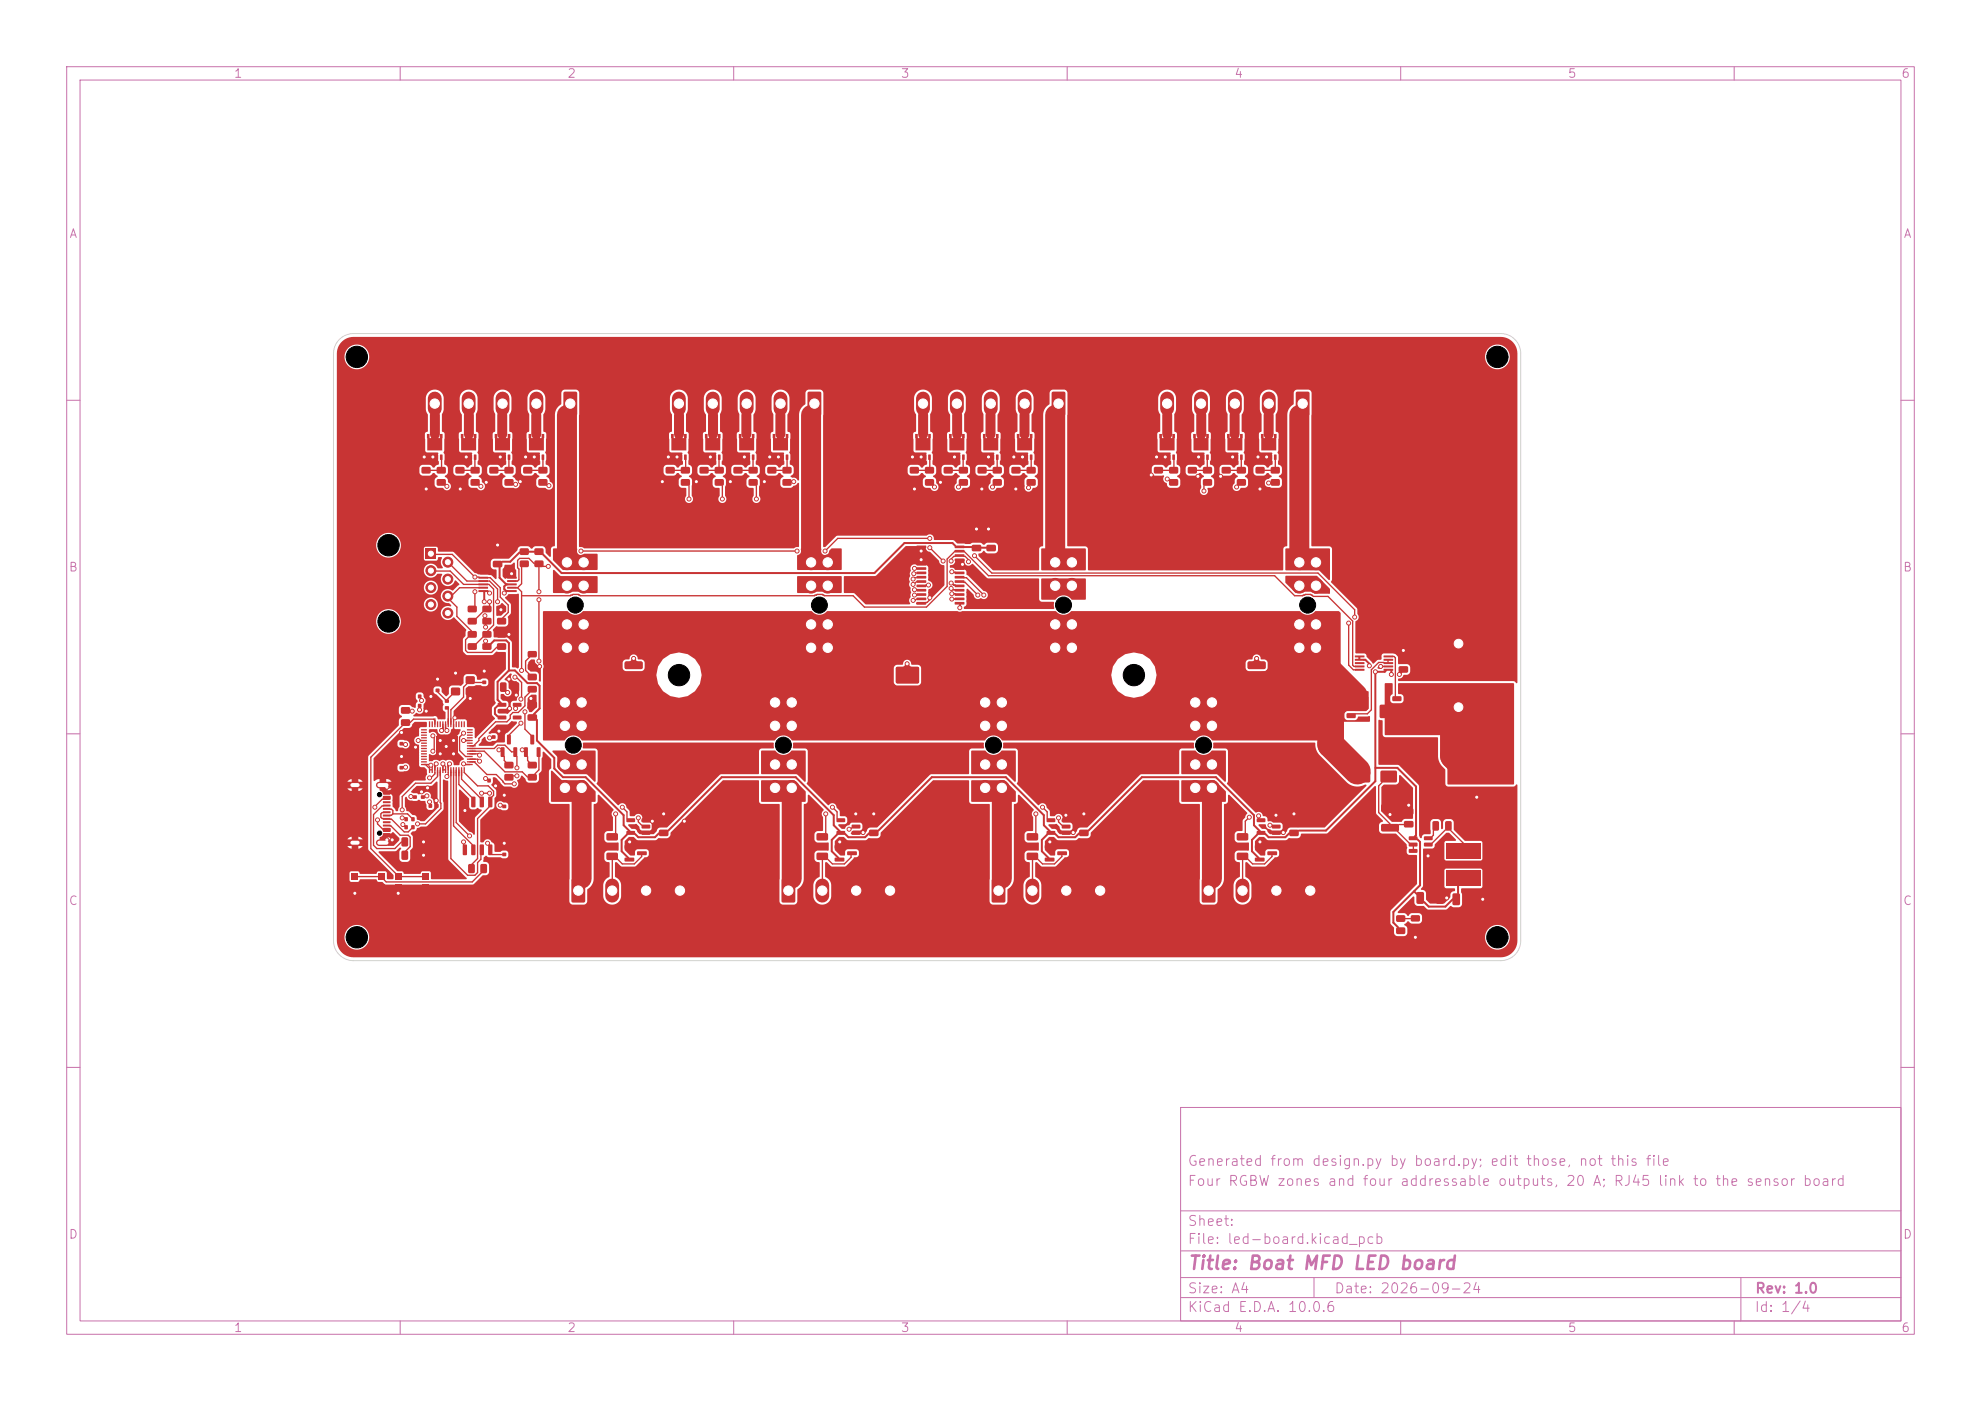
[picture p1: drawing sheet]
<svg xmlns="http://www.w3.org/2000/svg" width="297mm" height="210mm" viewBox="0 0 297 210" stroke-linecap="round" stroke-linejoin="round" font-family="sans-serif">
<defs><g id="words">
<text font-size="2" fill="#c872ab" x="178" y="190.8">Title: Boat MFD LED board</text>
<g font-size="1.5" fill="#c872ab">
<text x="178" y="178.1">Four RGBW zones and four addressable outputs, 20 A; RJ45 link to the sensor board</text>
<text x="178" y="175.1">Generated from design.py by board.py; edit those, not this file</text>
<text x="178" y="184.1">Sheet:</text>
<text x="178" y="186.8">File: led-board.kicad_pcb</text>
<text x="178" y="197">KiCad E.D.A. 10.0.6</text>
<text x="178" y="194.2">Size: A4</text>
<text x="200" y="194.2">Date: 2026-09-24</text>
<text x="263" y="197">Id: 1/4</text>
<text x="263" y="194.2">Rev: 1.0</text>
</g>
<g font-size="1.3" fill="#c872ab">
<text x="35" y="12">1</text>
<text x="85" y="12">2</text>
<text x="135" y="12">3</text>
<text x="185" y="12">4</text>
<text x="235" y="12">5</text>
<text x="285" y="12">6</text>
<text x="10.3" y="36">A</text>
<text x="285.3" y="36">A</text>
<text x="10.2" y="86">B</text>
<text x="285.2" y="86">B</text>
<text x="10.2" y="136">C</text>
<text x="285.2" y="136">C</text>
<text x="10.2" y="186">D</text>
<text x="285.2" y="186">D</text>
<text x="35" y="200">1</text>
<text x="85" y="200">2</text>
<text x="135" y="200">3</text>
<text x="185" y="200">4</text>
<text x="235" y="200">5</text>
<text x="285" y="200">6</text>
</g>
</g></defs>
<g fill="none" stroke="#c872ab" stroke-width=".15">
<path d="M10 10h277v190h-277zM12 12h273v186h-273zM60 10v2M110 10v2M160 10v2M210 10v2M260 10v2M10 60h2M285 60h2M10 110h2M285 110h2M10 160h2"/>
<path d="M177 166h108v32h-108zM285 160h2M60 198v2M110 198v2M160 198v2M177 194.5h108M177 191.5h108M177 187.5h108M177 181.5h108M197 191.5v3M210 198v2M260 198v2"/>
<path d="M261 191.5v6.5"/>
</g>
<g fill="#c83434" stroke="#c83434" stroke-width=".15">
<circle cx="150.2" cy="105.3" r="1.1"/>
<circle cx="147.7" cy="105.3" r="1.1"/>
<circle cx="150.2" cy="108.8" r="1.1"/>
<circle cx="147.7" cy="108.8" r="1.1"/>
<circle cx="150.2" cy="114.6" r="1.1"/>
<circle cx="147.7" cy="114.6" r="1.1"/>
<circle cx="150.2" cy="118.1" r="1.1"/>
<circle cx="147.7" cy="118.1" r="1.1"/>
</g>
<g fill="#c83434">
<path d="M70.2 92.7l1.1-.1 .2 .3v.6l-.2 .1h-1l-.2-.2z"/>
<path d="M70.2 90.8h1.1l.2 .2v.6l-.2 .2h-1l-.2-.2z"/>
<path d="M188.2 126.7h1.3l.1 .5-.1 .1-1.3-.1-.1-.1z"/>
<path d="M188.2 128.6h1.3l.1 .5-.1 .1-1.3-.1-.1-.1z"/>
<path d="M190 127.6h1.4l.1 .5-.2 .1h-1.2l-.1-.1z"/>
<path d="M121.1 58.8l1.8-.1 .2 .2v3.2l-.1 .2h-1.7l-.2-.2z"/>
</g>
<path d="M101.8 59.7v1.6M106.9 59.7v1.6M111.9 59.7v1.6M117 59.7v1.6" fill="none" stroke="#c83434" stroke-width="2.1"/>
<g fill="#c83434">
<path d="M65.3 103.2h.6v.5h-.6z"/>
<path d="M65.3 102.3h.6v.5h-.6z"/>
<path d="M207 115.6h2.4v1.6h-2.4z"/>
<path d="M203 115.6h2.4v1.6h-2.4z"/>
<path d="M190.7 124.6h1.2l.1 .5-.2 .1-1-.1-.1-.1z"/>
<path d="M190.7 123.6h1.2l.1 .5-.2 .1h-1l-.1-.1z"/>
<path d="M190.7 122.7h1.2l.1 .5-.2 .1-1-.1-.1-.1z"/>
<path d="M188.4 122.7h1.2l.1 .5-.1 .1-1.1-.1-.1-.1z"/>
<path d="M188.4 124.6h1.2l.1 .5-.1 .1-1.1-.1-.1-.1z"/>
<path d="M73.9 84.1h1.3l.1 .2v.6l-.2 .2-1.1-.1-.1-.2z"/>
<path d="M73.9 82.2h1.3l.1 .2v.6l-.2 .2-1.1-.1-.1-.2z"/>
</g>
<g fill="#c83434" stroke="#c83434" stroke-width=".15">
<circle cx="85" cy="97.1" r="1.1"/>
<circle cx="87.5" cy="97.1" r="1.1"/>
<circle cx="85" cy="93.6" r="1.1"/>
<circle cx="87.5" cy="93.6" r="1.1"/>
<circle cx="85" cy="87.8" r="1.1"/>
<circle cx="87.5" cy="87.8" r="1.1"/>
<circle cx="85" cy="84.3" r="1.1"/>
<circle cx="87.5" cy="84.3" r="1.1"/>
</g>
<g fill="#c83434">
<path d="M159.2 124.6h1.2l.1 .5-.2 .1-1-.1-.1-.1z"/>
<path d="M159.2 123.6h1.2l.1 .5-.2 .1h-1l-.1-.1z"/>
<path d="M159.2 122.7h1.2l.1 .5-.2 .1-1-.1-.1-.1z"/>
<path d="M156.9 122.7h1.2l.1 .5-.1 .1-1.1-.1-.1-.1z"/>
<path d="M156.9 124.6h1.2l.1 .5-.1 .1-1.1-.1-.1-.1z"/>
<path d="M79.1 107.1h1.3l.1 .2v.6l-.2 .2-1.1-.1-.1-.2z"/>
<path d="M79.1 105.2h1.3l.1 .2v.6l-.2 .2-1.1-.1-.1-.2z"/>
<path d="M219.8 113.2h3.2v2.4h-3.2z"/>
<path d="M219.8 120h3.2v2.4h-3.2z"/>
<path d="M217.8 134l.9-.1 .2 .2v1.4l-.2 .2h-.7l-.2-.2z"/>
<path d="M220.8 134l.8-.1 .2 .2 .1 1.4-.2 .2h-.8l-.2-.2z"/>
<path d="M60.2 125.6l.7-.1 .3 .2v1l-.2 .2h-.6l-.2-.2z"/>
<path d="M62.1 125.6l.7-.1 .2 .2v1l-.1 .2h-.7l-.2-.2z"/>
<path d="M60.7 123.7h.4v.6h-.4z"/>
<path d="M61.7 123.7h.4v.6h-.4z"/>
<path d="M72.4 96.5l1.1-.1 .2 .3v.6l-.3 .1h-.9l-.2-.2z"/>
<path d="M72.4 94.6h1.1l.2 .2v.6l-.3 .2h-.9l-.2-.2z"/>
<path d="M117.2 131.8l1.8-.1 .2 .2v3.2l-.1 .2h-1.7l-.2-.2z"/>
</g>
<path d="M123.3 132.7v1.6M128.4 132.7v1.6M133.4 132.7v1.6" fill="none" stroke="#c83434" stroke-width="2.1"/>
<g fill="#c83434">
<path d="M74.6 92.7l1.1-.1 .2 .3v.6l-.3 .1h-.9l-.2-.2z"/>
<path d="M74.6 90.8h1.1l.2 .2v.6l-.3 .2h-.9l-.2-.2z"/>
<path d="M146.6 70h1.2l.1 .2v.6l-.2 .2h-1l-.2-.2z"/>
<path d="M146.6 71.9l1.2-.1 .1 .3v.6l-.2 .1h-1l-.2-.2z"/>
</g>
<g fill="#c83434" stroke="#c83434" stroke-width=".15">
<circle cx="181.7" cy="105.3" r="1.1"/>
<circle cx="179.2" cy="105.3" r="1.1"/>
<circle cx="181.7" cy="108.8" r="1.1"/>
<circle cx="179.2" cy="108.8" r="1.1"/>
<circle cx="181.7" cy="114.6" r="1.1"/>
<circle cx="179.2" cy="114.6" r="1.1"/>
<circle cx="181.7" cy="118.1" r="1.1"/>
<circle cx="179.2" cy="118.1" r="1.1"/>
</g>
<g fill="#c83434">
<path d="M209.4 139.1l1.1-.1 .2 .3v.6l-.3 .1h-.9l-.2-.2z"/>
<path d="M209.4 137.2h1.1l.2 .2v.6l-.3 .2h-.9l-.2-.2z"/>
<path d="M69.9 101.4h1.2v1.1h-1.2z"/>
<path d="M67.7 101.4h1.2v1.1h-1.2z"/>
<path d="M67.7 103.1h1.2v1.1h-1.2z"/>
<path d="M69.9 103.1h1.2v1.1h-1.2z"/>
<path d="M73.4 70h1.2l.1 .2v.6l-.2 .2h-1l-.2-.2z"/>
<path d="M73.4 71.9l1.2-.1 .1 .3v.6l-.2 .1h-1l-.2-.2z"/>
<path d="M79.2 116.1l1.1-.1 .2 .3v.6l-.3 .1h-.9l-.2-.2z"/>
<path d="M79.2 114.2h1.1l.2 .2v.6l-.3 .2h-.9l-.2-.2z"/>
<path d="M64 68.1l.4 .1-.1 .7h-.3z"/>
<path d="M64.7 68.1l.3 .1v.7h-.3z"/>
<path d="M65.3 68.1l.4 .1-.1 .7h-.3z"/>
<path d="M66 68.1l.3 .1v.7h-.3z"/>
<path d="M64 65.1h.4v.6h.3v-.6h.4v.6h.2v-.6h.4v.6h.3v-.6h.4l-.1 2.4h-2.2z"/>
<path d="M75.3 120.6h.6v.5h-.6z"/>
<path d="M75.3 119.7h.6v.5h-.6z"/>
<path d="M137.4 81.8h1.4l.1 .3-1.4 .1z"/>
<path d="M137.4 82.5l1.4-.1 .1 .4h-1.4z"/>
<path d="M137.4 83.1h1.4l.1 .3-1.4 .1z"/>
<path d="M137.4 83.8l1.4-.1 .1 .4h-1.4z"/>
<path d="M137.4 84.4h1.4l.1 .3-1.4 .1z"/>
<path d="M137.4 85.1l1.4-.1 .1 .4h-1.4z"/>
<path d="M137.4 85.7h1.4l.1 .3-1.4 .1z"/>
<path d="M137.4 86.4l1.4-.1 .1 .4h-1.4z"/>
<path d="M137.4 87h1.4l.1 .3-1.4 .1z"/>
<path d="M137.4 87.7l1.4-.1 .1 .4h-1.4z"/>
<path d="M137.4 88.3h1.4l.1 .3-1.4 .1z"/>
<path d="M137.4 89l1.4-.1 .1 .4h-1.4z"/>
<path d="M137.4 89.6h1.4l.1 .3-1.4 .1z"/>
<path d="M137.4 90.3l1.4-.1 .1 .4h-1.4z"/>
<path d="M143.2 90.3l1.3-.1 .1 .4h-1.4z"/>
<path d="M143.2 89.6h1.3l.1 .3-1.4 .1z"/>
<path d="M143.2 89l1.3-.1 .1 .4h-1.4z"/>
<path d="M143.2 88.3h1.3l.1 .3-1.4 .1z"/>
<path d="M143.2 87.7l1.3-.1 .1 .4h-1.4z"/>
<path d="M143.2 87h1.3l.1 .3-1.4 .1z"/>
<path d="M143.2 86.4l1.3-.1 .1 .4h-1.4z"/>
<path d="M143.2 85.7h1.3l.1 .3-1.4 .1z"/>
<path d="M143.2 85.1l1.3-.1 .1 .4h-1.4z"/>
<path d="M143.2 84.4h1.3l.1 .3-1.4 .1z"/>
<path d="M143.2 83.8l1.3-.1 .1 .4h-1.4z"/>
<path d="M143.2 83.1h1.3l.1 .3-1.4 .1z"/>
<path d="M143.2 82.5l1.3-.1 .1 .4h-1.4z"/>
<path d="M143.2 81.8h1.3l.1 .3-1.4 .1z"/>
<path d="M115.1 70h1.2l.1 .2v.6l-.2 .2h-1l-.2-.2z"/>
<path d="M115.1 71.9l1.2-.1 .1 .3v.6l-.2 .1h-1l-.2-.2z"/>
<path d="M63.3 70h1.1l.2 .2v.6l-.3 .2h-1l-.1-.2z"/>
<path d="M63.3 71.9l1.1-.1 .2 .3v.6l-.3 .1h-1l-.1-.2z"/>
<path d="M210.5 123.1h1.3l.1 .2v.6l-.2 .2-1.1-.1-.1-.2z"/>
<path d="M210.5 121.2h1.3l.1 .2v.6l-.2 .2-1.1-.1-.1-.2z"/>
<path d="M112.3 71.9l1.2-.1 .1 .3v.6l-.2 .1h-1l-.2-.2z"/>
<path d="M112.3 70h1.2l.1 .2v.6l-.2 .2h-1l-.2-.2z"/>
<path d="M161.8 124.4h1.3l.1 .2v.6l-.2 .2-1.1-.1-.1-.2z"/>
<path d="M161.8 122.5h1.3l.1 .2v.6l-.2 .2-1.1-.1-.1-.2z"/>
<path d="M75.1 112h.4l.1 .1v1.2v.2l-.5-.1z"/>
<path d="M77 112h.4l.1 .1v1.2v.2l-.5-.1z"/>
<path d="M76 110.2l.5-.1 .1 .1v1.3l-.1 .1-.5-.1z"/>
<path d="M98.8 124.4h1.3l.1 .2v.6l-.2 .2-1.1-.1-.1-.2z"/>
<path d="M98.8 122.5h1.3l.1 .2v.6l-.2 .2-1.1-.1-.1-.2z"/>
<path d="M188.3 70h1.2l.1 .2v.6l-.2 .2h-1l-.2-.2z"/>
<path d="M188.3 71.9l1.2-.1 .1 .3v.6l-.2 .1h-1l-.2-.2z"/>
<path d="M70.6 71.9l1.2-.1 .1 .3v.6l-.2 .1h-1l-.2-.2z"/>
<path d="M70.6 70h1.2l.1 .2v.6l-.2 .2h-1l-.2-.2z"/>
<path d="M173.8 68.1l.4 .1-.1 .7h-.3z"/>
<path d="M174.5 68.1l.3 .1v.7h-.3z"/>
<path d="M175.1 68.1l.4 .1-.1 .7h-.3z"/>
<path d="M175.8 68.1l.3 .1v.7h-.3z"/>
<path d="M173.8 65.1h.4v.6h.3v-.6h.4v.6h.2v-.6h.4v.6h.3v-.6h.4l-.1 2.4h-2.2z"/>
<path d="M147.4 68.1l.4 .1-.1 .7h-.3z"/>
<path d="M148 68.1l.4 .1v.7h-.4z"/>
<path d="M148.7 68.1l.4 .1-.1 .7h-.3z"/>
<path d="M149.3 68.1l.4 .1v.7h-.4z"/>
<path d="M147.4 65.1h.4v.6h.2v-.6h.4v.6h.3v-.6h.4v.6h.2v-.6h.4v2.4h-2.3z"/>
<path d="M180.2 131.8l1.8-.1 .2 .2v3.2l-.1 .2h-1.7l-.2-.2z"/>
</g>
<path d="M186.3 132.7v1.6M191.4 132.7v1.6M196.4 132.7v1.6" fill="none" stroke="#c83434" stroke-width="2.1"/>
<g fill="#c83434">
<path d="M74.2 68.1l.4 .1-.1 .7h-.3z"/>
<path d="M74.8 68.1l.4 .1v.7h-.4z"/>
<path d="M75.5 68.1l.4 .1-.1 .7h-.3z"/>
<path d="M76.1 68.1l.4 .1v.7h-.4z"/>
<path d="M74.2 65.1h.4v.6h.2v-.6h.4v.6h.3v-.6h.4v.6h.2v-.6h.4v2.4h-2.3z"/>
<path d="M211.2 125.4h1.2l.1 .5-.1 .1-1.1-.1-.1-.1z"/>
<path d="M211.2 126.3h1.2l.1 .5-.1 .1h-1.1l-.1-.1z"/>
<path d="M211.2 127.3h1.2l.1 .5-.1 .1-1.1-.1-.1-.1z"/>
<path d="M213.5 127.3h1.2l.1 .5-.2 .1-1-.1-.1-.1z"/>
<path d="M213.5 126.3h1.2l.1 .5-.2 .1h-1l-.1-.1z"/>
<path d="M213.5 125.4h1.2l.1 .5-.2 .1-1-.1-.1-.1z"/>
<path d="M62.7 104.1h.5v.6h-.5z"/>
<path d="M63.6 104.1h.5v.6h-.5z"/>
<path d="M152.5 68.1l.3 .1v.7h-.3z"/>
<path d="M153.1 68.1l.4 .1-.1 .7h-.3z"/>
<path d="M153.8 68.1l.3 .1v.7h-.3z"/>
<path d="M154.4 68.1l.4 .1-.1 .7h-.3z"/>
<path d="M152.4 65.1h.4v.6h.3v-.6h.4v.6h.2v-.6h.4v.6h.3v-.6h.4l-.1 2.4h-2.2z"/>
<path d="M85.7 131.8l1.8-.1 .2 .2v3.2l-.1 .2h-1.7l-.2-.2z"/>
</g>
<path d="M91.8 132.7v1.6M96.9 132.7v1.6M101.9 132.7v1.6" fill="none" stroke="#c83434" stroke-width="2.1"/>
<g fill="#c83434">
<path d="M59.9 114.8h.6v.5h-.6z"/>
<path d="M59.9 113.9h.6v.5h-.6z"/>
<path d="M60.2 127.6l.7-.1 .3 .2v1l-.2 .2h-.6l-.2-.2z"/>
<path d="M62.1 127.6l.7-.1 .2 .2v1l-.1 .2h-.7l-.2-.2z"/>
<path d="M61.9 119.2h.6v.5h-.6z"/>
<path d="M61.9 118.3h.6v.5h-.6z"/>
<path d="M127.7 124.6h1.2l.1 .5-.1 .1-1.1-.1-.1-.1z"/>
<path d="M127.7 123.6h1.2l.1 .5-.1 .1h-1.1l-.1-.1z"/>
<path d="M127.7 122.7h1.2l.1 .5-.1 .1-1.1-.1-.1-.1z"/>
<path d="M125.4 122.7h1.2l.1 .5-.1 .1-1.1-.1-.1-.1z"/>
<path d="M125.4 124.6h1.2l.1 .5-.1 .1-1.1-.1-.1-.1z"/>
<path d="M74.6 105.4h1.2l.1 .5-.1 .1-1.1-.1-.1-.1z"/>
<path d="M74.6 106.3h1.2l.1 .5-.1 .1h-1.1l-.1-.1z"/>
<path d="M74.6 107.3h1.2l.1 .5-.1 .1-1.1-.1-.1-.1z"/>
<path d="M76.9 107.3h1.2l.1 .5-.2 .1-1-.1-.1-.1z"/>
<path d="M76.9 105.4h1.2l.1 .5-.2 .1-1-.1-.1-.1z"/>
<path d="M69.1 68.1l.4 .1-.1 .7h-.3z"/>
<path d="M69.8 68.1l.3 .1v.7h-.4z"/>
<path d="M70.4 68.1l.4 .1-.1 .7h-.3z"/>
<path d="M71.1 68.1l.3 .1v.7h-.4z"/>
<path d="M69.1 65.1h.4v.6h.2v-.6h.4v.6h.3v-.6h.4v.6h.2v-.6h.4v2.4h-2.3z"/>
<path d="M206.9 105.7l3.1-.1 .1 .3v1.6l-.2 .2-2.9-.1-.2-.2z"/>
<path d="M208.8 104.4h1.2l.1 .1v.5l-.2 .1h-1.1l-.1-.2z"/>
<path d="M201.9 106.9h1.3l.1 .2v.4l-.2 .2-1.1-.1-.1-.1z"/>
<path d="M201.9 104.4h3.1l.2 .2v1.6l-.3 .2h-2.9l-.1-.3z"/>
<path d="M76 88.5h1.4l.1 .2-1.4 .1z"/>
<path d="M76 88h1.4l.1 .2-1.4 .1z"/>
<path d="M76 87.5h1.4l.1 .2-1.4 .1z"/>
<path d="M76 87h1.4l.1 .2-1.4 .1z"/>
<path d="M76 86.5h1.4l.1 .2-1.4 .1z"/>
<path d="M71.7 86.5h1.4l.1 .2-1.4 .1z"/>
<path d="M71.7 87h1.4l.1 .2-1.4 .1z"/>
<path d="M71.7 87.5h1.4l.1 .2-1.4 .1z"/>
<path d="M71.7 88h1.4l.1 .2-1.4 .1z"/>
<path d="M71.7 88.5h1.4l.1 .2-1.4 .1z"/>
<path d="M57.4 118.5h1.1v.5l-.1 .1h-.9l-.1-.1z"/>
<path d="M57.4 119.3h1.1v.5l-.1 .1h-.9l-.1-.1z"/>
<path d="M57.4 120.6h1.1l.1 .2-1.1 .1z"/>
<path d="M57.4 121.6h1.1l.1 .2-1.1 .1z"/>
<path d="M57.4 122.1h1.1l.1 .2-1.1 .1z"/>
<path d="M57.4 123.1h1.1l.1 .2-1.1 .1z"/>
<path d="M57.4 124.1h1.1v.5l-.1 .1h-.9l-.1-.1z"/>
<path d="M57.4 124.9h1.1v.5l-.1 .1h-.9l-.1-.1z"/>
<path d="M57.4 123.6h1.1l.1 .2-1.1 .1z"/>
<path d="M57.4 122.6h1.1l.1 .2-1.1 .1z"/>
<path d="M57.4 121.1h1.1l.1 .2-1.1 .1z"/>
<path d="M57.4 120.1h1.1l.1 .2-1.1 .1z"/>
</g>
<path d="M52.8 117.7h.8M56.9 117.7h1.1M52.8 126.3h.8M56.9 126.3h1.1" fill="none" stroke="#c83434" stroke-width="1"/>
<g fill="#c83434">
<path d="M75.7 116.1l1.1-.1 .2 .3v.6l-.3 .1h-.9l-.2-.2z"/>
<path d="M75.7 114.2h1.1l.2 .2v.6l-.3 .2h-.9l-.2-.2z"/>
<path d="M212.4 133.8l.9-.1 .2 .2v1.4l-.2 .2h-.7l-.2-.2z"/>
<path d="M215.4 133.8l.8-.1 .2 .2 .1 1.4-.2 .2h-.8l-.2-.2z"/>
<path d="M73.7 110.2h.6v.5h-.6z"/>
<path d="M73.7 109.3h.6v.5h-.6z"/>
</g>
<g fill="#c83434" stroke="#c83434" stroke-width=".15">
<circle cx="194.8" cy="97.1" r="1.1"/>
<circle cx="197.3" cy="97.1" r="1.1"/>
<circle cx="194.8" cy="93.6" r="1.1"/>
<circle cx="197.3" cy="93.6" r="1.1"/>
<circle cx="194.8" cy="87.8" r="1.1"/>
<circle cx="197.3" cy="87.8" r="1.1"/>
<circle cx="194.8" cy="84.3" r="1.1"/>
<circle cx="197.3" cy="84.3" r="1.1"/>
</g>
<g fill="#c83434">
<path d="M79.2 99.5h1.1l.2 .2v.6l-.2 .1h-1l-.2-.2z"/>
<path d="M79.2 97.6h1.1l.2 .2v.6l-.2 .2-1-.1-.2-.2z"/>
<path d="M74.6 96.5l1.1-.1 .2 .3v.6l-.3 .1h-.9l-.2-.2z"/>
<path d="M74.6 94.6h1.1l.2 .2v.6l-.3 .2h-.9l-.2-.2z"/>
<path d="M79.2 102.9l1.1-.1 .2 .3v.6l-.3 .1h-.9l-.2-.2z"/>
<path d="M79.2 101h1.1l.2 .2v.6l-.3 .2h-.9l-.2-.2z"/>
<path d="M217.4 104.8h2.5v2.4h-2.5z"/>
</g>
<circle cx="218.7" cy="96.5" r="1.3" fill="#c83434" stroke="#c83434" stroke-width=".15"/>
<g fill="#c83434">
<path d="M214.8 123.1h.7l.2 .1v1.1l-.1 .2h-.6l-.2-.1z"/>
<path d="M216.7 123.1h.7l.2 .1v1.1l-.1 .2h-.6l-.2-.1z"/>
<path d="M64.3 120.5h.5v.6h-.5z"/>
<path d="M65.2 120.5h.5v.6h-.5z"/>
<path d="M78.6 112h.4l.1 .1 .1 1.2-.1 .2-.5-.1z"/>
<path d="M80.5 112h.4l.1 .1v1.2v.2l-.5-.1z"/>
<path d="M79.5 110.2l.5-.1 .1 .1v1.3l-.1 .1-.5-.1z"/>
</g>
<g fill="#c83434" stroke="#c83434" stroke-width=".15">
<circle cx="87.2" cy="105.3" r="1.1"/>
<circle cx="84.7" cy="105.3" r="1.1"/>
<circle cx="87.2" cy="108.8" r="1.1"/>
<circle cx="84.7" cy="108.8" r="1.1"/>
<circle cx="87.2" cy="114.6" r="1.1"/>
<circle cx="84.7" cy="114.6" r="1.1"/>
<circle cx="87.2" cy="118.1" r="1.1"/>
<circle cx="84.7" cy="118.1" r="1.1"/>
</g>
<g fill="#c83434">
<path d="M184 68.1l.4 .1-.1 .7h-.3z"/>
<path d="M184.6 68.1l.4 .1v.7h-.4z"/>
<path d="M185.3 68.1l.4 .1-.1 .7h-.3z"/>
<path d="M185.9 68.1l.4 .1v.7h-.4z"/>
<path d="M184 65.1h.4v.6h.2v-.6h.4v.6h.3v-.6h.4v.6h.2v-.6h.4v2.4h-2.3z"/>
<path d="M209.7 99.9h1.3l.1 .2v.6l-.2 .2-1.1-.1-.1-.2z"/>
<path d="M209.7 98h1.3l.1 .2v.6l-.2 .2-1.1-.1-.1-.2z"/>
</g>
<g fill="#c83434" stroke="#c83434" stroke-width=".15">
<circle cx="121.6" cy="97.1" r="1.1"/>
<circle cx="124.1" cy="97.1" r="1.1"/>
<circle cx="121.6" cy="93.6" r="1.1"/>
<circle cx="124.1" cy="93.6" r="1.1"/>
<circle cx="121.6" cy="87.8" r="1.1"/>
<circle cx="124.1" cy="87.8" r="1.1"/>
<circle cx="121.6" cy="84.3" r="1.1"/>
<circle cx="124.1" cy="84.3" r="1.1"/>
</g>
<g fill="#c83434">
<path d="M115.9 68.1l.3 .1v.7h-.3z"/>
<path d="M116.5 68.1l.4 .1-.1 .7h-.3z"/>
<path d="M117.2 68.1l.3 .1v.7h-.3z"/>
<path d="M117.8 68.1l.4 .1-.1 .7h-.3z"/>
<path d="M115.8 65.1h.4v.6h.3v-.6h.4v.6h.2v-.6h.4v.6h.3v-.6h.4l-.1 2.4h-2.2z"/>
<path d="M70.2 129.6l.7-.1 .3 .2v1l-.2 .2h-.6l-.2-.2z"/>
<path d="M72.1 129.6l.7-.1 .2 .2v1l-.1 .2h-.6l-.3-.2z"/>
<path d="M93.7 126.7h1.3l.1 .5-.1 .1-1.3-.1-.1-.1z"/>
<path d="M93.7 128.6h1.3l.1 .5-.1 .1-1.3-.1-.1-.1z"/>
<path d="M95.5 127.6h1.4l.1 .5-.2 .1h-1.2l-.1-.1z"/>
<path d="M130.3 124.4h1.3l.1 .2v.6l-.2 .2-1.1-.1-.1-.2z"/>
<path d="M130.3 122.5h1.3l.1 .2v.6l-.2 .2-1.1-.1-.1-.2z"/>
<path d="M72.3 102h.6v.5h-.6z"/>
<path d="M72.3 101.1h.6v.5h-.6z"/>
<path d="M63.1 119.2h.6v.5h-.6z"/>
<path d="M63.1 118.3h.6v.5h-.6z"/>
</g>
<g fill="#c83434" stroke="#c83434" stroke-width=".15">
<circle cx="158.2" cy="97.1" r="1.1"/>
<circle cx="160.7" cy="97.1" r="1.1"/>
<circle cx="158.2" cy="93.6" r="1.1"/>
<circle cx="160.7" cy="93.6" r="1.1"/>
<circle cx="158.2" cy="87.8" r="1.1"/>
<circle cx="160.7" cy="87.8" r="1.1"/>
<circle cx="158.2" cy="84.3" r="1.1"/>
<circle cx="160.7" cy="84.3" r="1.1"/>
</g>
<g fill="#c83434">
<path d="M100.6 68.1l.4 .1-.1 .7h-.3z"/>
<path d="M101.3 68.1l.3 .1v.7h-.3z"/>
<path d="M101.9 68.1l.4 .1-.1 .7h-.3z"/>
<path d="M102.6 68.1l.3 .1v.7h-.3z"/>
<path d="M100.6 65.1h.4v.6h.3v-.6h.4v.6h.2v-.6h.4v.6h.3v-.6h.4l-.1 2.4h-2.2z"/>
<path d="M183.2 70h1.2l.1 .2v.6l-.2 .2h-1l-.2-.2z"/>
<path d="M183.2 71.9l1.2-.1 .1 .3v.6l-.2 .1h-1l-.2-.2z"/>
<path d="M185.5 71.9l1.2-.1 .1 .3v.6l-.2 .1h-1l-.2-.2z"/>
<path d="M185.5 70h1.2l.1 .2v.6l-.2 .2h-1l-.2-.2z"/>
<path d="M127.9 100h3.3v2.4h-3.3z"/>
<path d="M134.4 100h3.3v2.4h-3.3z"/>
<path d="M78 84.1l1.1-.1 .2 .3v.6l-.3 .1h-.9l-.2-.2z"/>
<path d="M78 82.2h1.1l.2 .2v.6l-.3 .2h-.9l-.2-.2z"/>
<path d="M175.3 71.9l1.2-.1 .2 .3-.1 .6-.2 .1h-1l-.1-.2z"/>
<path d="M175.3 70h1.2l.2 .2-.1 .6-.2 .2h-1l-.1-.2z"/>
<path d="M178.1 70h1.2l.2 .2-.1 .6-.2 .2h-1l-.1-.2z"/>
<path d="M178.1 71.9l1.2-.1 .2 .3-.1 .6-.2 .1h-1l-.1-.2z"/>
<path d="M75.3 127.8h.6v.5h-.6z"/>
<path d="M75.3 126.9h.6v.5h-.6z"/>
<path d="M68.3 70h1.2l.2 .2-.1 .6-.2 .2h-1l-.1-.2z"/>
<path d="M68.3 71.9l1.2-.1 .2 .3-.1 .6-.2 .1h-1l-.1-.2z"/>
<path d="M147.9 81.7h1.3l.1 .2v.6l-.2 .2-1.1-.1-.1-.2z"/>
<path d="M147.9 79.8h1.3l.1 .2v.6l-.2 .2-1.1-.1-.1-.2z"/>
<path d="M189.1 68.1l.3 .1v.7h-.3z"/>
<path d="M189.7 68.1l.4 .1-.1 .7h-.3z"/>
<path d="M190.4 68.1l.3 .1v.7h-.3z"/>
<path d="M191 68.1l.4 .1-.1 .7h-.3z"/>
<path d="M189 65.1h.4v.6h.3v-.6h.4v.6h.2v-.6h.4v.6h.3v-.6h.4l-.1 2.4h-2.2z"/>
<path d="M99.9 70h1.1l.2 .2v.6l-.3 .2h-1l-.1-.2z"/>
<path d="M99.9 71.9l1.1-.1 .2 .3v.6l-.3 .1h-1l-.1-.2z"/>
<path d="M59.3 130.9h.9v1h-.9z"/>
<path d="M63.4 130.9h.9v1h-.9z"/>
<path d="M59.3 132.5h.9v1h-.9z"/>
<path d="M63.4 132.5h.9v1h-.9z"/>
<path d="M70.2 96.5l1.1-.1 .2 .3v.6l-.2 .1h-1l-.2-.2z"/>
<path d="M70.2 94.6h1.1l.2 .2v.6l-.2 .2h-1l-.2-.2z"/>
<path d="M203.1 98.3h1.4l.1 .2-1.4 .1z"/>
<path d="M203.1 98.8h1.4l.1 .2-1.4 .1z"/>
<path d="M203.1 99.3h1.4l.1 .2-1.4 .1z"/>
<path d="M203.1 99.8h1.4l.1 .2-1.4 .1z"/>
<path d="M203.1 100.3h1.4l.1 .2-1.4 .1z"/>
<path d="M207.4 100.3h1.4l.1 .2-1.4 .1z"/>
<path d="M207.4 99.8h1.4l.1 .2-1.4 .1z"/>
<path d="M207.4 99.3h1.4l.1 .2-1.4 .1z"/>
<path d="M207.4 98.8h1.4l.1 .2-1.4 .1z"/>
<path d="M207.4 98.3h1.4l.1 .2-1.4 .1z"/>
<path d="M63.8 82.3h1.5v1.5h-1.5z"/>
</g>
<g fill="#c83434" stroke="#c83434" stroke-width=".15">
<circle cx="67.1" cy="84.3" r=".75"/>
<circle cx="64.6" cy="85.5" r=".75"/>
<circle cx="67.1" cy="86.8" r=".75"/>
<circle cx="64.6" cy="88.1" r=".75"/>
<circle cx="67.1" cy="89.3" r=".75"/>
<circle cx="64.6" cy="90.6" r=".75"/>
<circle cx="67.1" cy="91.9" r=".75"/>
</g>
<g fill="#c83434">
<path d="M190.6 71.9l1.1-.1 .2 .3v.6l-.3 .1h-1l-.1-.2z"/>
<path d="M190.6 70h1.1l.2 .2v.6l-.3 .2h-1l-.1-.2z"/>
<path d="M75.7 71.9l1.2-.1 .1 .3v.6l-.2 .1h-1l-.2-.2z"/>
<path d="M75.7 70h1.2l.1 .2v.6l-.2 .2h-1l-.2-.2z"/>
<path d="M148.7 131.8l1.8-.1 .2 .2v3.2l-.1 .2h-1.7l-.2-.2z"/>
</g>
<path d="M154.8 132.7v1.6M159.9 132.7v1.6M164.9 132.7v1.6" fill="none" stroke="#c83434" stroke-width="2.1"/>
<g fill="#c83434">
<path d="M59.9 111.2h.6v.5h-.6z"/>
<path d="M59.9 110.3h.6v.5h-.6z"/>
<path d="M91 124.9h1.5l.2 .2-.1 .7-.2 .2h-1.3l-.2-.2z"/>
<path d="M91 127.9l1.5-.1 .2 .3-.1 .7-.2 .1h-1.3l-.2-.2z"/>
<path d="M178.9 68.1l.4 .1-.1 .7h-.3z"/>
<path d="M179.6 68.1l.3 .1v.7h-.4z"/>
<path d="M180.2 68.1l.4 .1-.1 .7h-.3z"/>
<path d="M180.9 68.1l.3 .1v.7h-.4z"/>
<path d="M178.9 65.1h.4v.6h.2v-.6h.4v.6h.3v-.6h.4v.6h.2v-.6h.4v2.4h-2.3z"/>
<path d="M60.7 122.5h.4v.6h-.4z"/>
<path d="M61.7 122.5h.4v.6h-.4z"/>
<path d="M185.5 124.9h1.5l.2 .2-.1 .7-.2 .2h-1.3l-.2-.2z"/>
<path d="M185.5 127.9l1.5-.1 .2 .3-.1 .7-.2 .1h-1.3l-.2-.2z"/>
<path d="M137.2 68.1l.4 .1-.1 .7h-.3z"/>
<path d="M137.9 68.1l.3 .1v.7h-.3z"/>
<path d="M138.5 68.1l.4 .1-.1 .7h-.3z"/>
<path d="M139.2 68.1l.3 .1v.7h-.3z"/>
<path d="M137.2 65.1h.4v.6h.3v-.6h.4v.6h.2v-.6h.4v.6h.3v-.6h.4l-.1 2.4h-2.2z"/>
<path d="M173.1 70h1.1l.2 .2v.6l-.3 .2h-1l-.1-.2z"/>
<path d="M173.1 71.9l1.1-.1 .2 .3v.6l-.3 .1h-1l-.1-.2z"/>
<path d="M79.3 68.1l.3 .1v.7h-.3z"/>
<path d="M79.9 68.1l.4 .1-.1 .7h-.3z"/>
<path d="M80.6 68.1l.3 .1v.7h-.3z"/>
<path d="M81.2 68.1l.4 .1-.1 .7h-.3z"/>
<path d="M79.2 65.1h.4v.6h.3v-.6h.4v.6h.2v-.6h.4v.6h.3v-.6h.4l-.1 2.4h-2.2z"/>
<path d="M78.5 70h1.2l.1 .2v.6l-.2 .2h-1l-.2-.2z"/>
<path d="M78.5 71.9l1.2-.1 .1 .3v.6l-.2 .1h-1l-.2-.2z"/>
<path d="M187.1 102.2l2.5-.1 .2 .3-.1 .7-.2 .2-2.3-.1-.1-.2z"/>
<path d="M187.1 99.2h2.5l.2 .2-.1 .7-.2 .2h-2.3l-.1-.2z"/>
<path d="M216.8 126.4h5.1v2.3h-5.1z"/>
<path d="M216.8 130.5h5.1v2.4h-5.1z"/>
<path d="M107.2 71.9l1.2-.1 .1 .3v.6l-.2 .1h-1l-.2-.2z"/>
<path d="M107.2 70h1.2l.1 .2v.6l-.2 .2h-1l-.2-.2z"/>
<path d="M60.2 107.9l1.1-.1 .2 .3v.6l-.2 .1h-1l-.2-.2z"/>
<path d="M60.2 106h1.1l.2 .2v.6l-.2 .2h-1l-.2-.2z"/>
<path d="M194.3 58.8l1.8-.1 .2 .2v3.2l-.1 .2h-1.7l-.2-.2z"/>
</g>
<path d="M175 59.7v1.6M180.1 59.7v1.6M185.1 59.7v1.6M190.2 59.7v1.6" fill="none" stroke="#c83434" stroke-width="2.1"/>
<g fill="#c83434">
<path d="M138.7 71.9l1.2-.1 .2 .3-.1 .6-.2 .1h-1l-.1-.2z"/>
<path d="M138.7 70h1.2l.2 .2-.1 .6-.2 .2h-1l-.1-.2z"/>
<path d="M65.5 71.9l1.2-.1 .2 .3-.1 .6-.2 .1h-1l-.1-.2z"/>
<path d="M65.5 70h1.2l.2 .2-.1 .6-.2 .2h-1l-.1-.2z"/>
<path d="M193.3 124.4h1.3l.1 .2v.6l-.2 .2-1.1-.1-.1-.2z"/>
<path d="M193.3 122.5h1.3l.1 .2v.6l-.2 .2-1.1-.1-.1-.2z"/>
<path d="M70 114.5h.8l.1 .2h-.9z"/>
<path d="M70 114.1h.8l.1 .2h-.9z"/>
<path d="M70 113.7h.8l.1 .2h-.9z"/>
<path d="M70 113.3h.8l.1 .2h-.9z"/>
<path d="M70 112.9h.8l.1 .2h-.9z"/>
<path d="M70 112.5h.8l.1 .2h-.9z"/>
<path d="M70 112.1h.8l.1 .2h-.9z"/>
<path d="M70 111.7h.8l.1 .2h-.9z"/>
<path d="M70 111.3h.8l.1 .2h-.9z"/>
<path d="M70 110.9h.8l.1 .2h-.9z"/>
<path d="M70 110.5h.8l.1 .2h-.9z"/>
<path d="M70 110.1h.8l.1 .2h-.9z"/>
<path d="M70 109.7h.8l.1 .2h-.9z"/>
<path d="M70 109.3h.8l.1 .2h-.9z"/>
<path d="M69.5 108.1l.2 .1-.1 .8h-.1z"/>
<path d="M69.1 108.1l.2 .1-.1 .8h-.1z"/>
<path d="M68.7 108.1l.2 .1-.1 .8h-.1z"/>
<path d="M68.3 108.1l.2 .1-.1 .8h-.1z"/>
<path d="M67.9 108.1l.2 .1-.1 .8h-.1z"/>
<path d="M67.5 108.1l.2 .1-.1 .8h-.1z"/>
<path d="M67.1 108.1l.2 .1v.8h-.2z"/>
<path d="M66.7 108.1l.2 .1v.8h-.2z"/>
<path d="M66.3 108.1l.2 .1v.8h-.2z"/>
<path d="M65.9 108.1l.2 .1v.8h-.2z"/>
<path d="M65.5 108.1l.2 .1-.1 .8h-.1z"/>
<path d="M65.1 108.1l.2 .1-.1 .8h-.1z"/>
<path d="M64.7 108.1l.2 .1-.1 .8h-.1z"/>
<path d="M64.3 108.1l.2 .1-.1 .8h-.1z"/>
<path d="M63.1 109.3h.9v.2h-.8z"/>
<path d="M63.1 109.7h.9v.2h-.8z"/>
<path d="M63.1 110.1h.9v.2h-.8z"/>
<path d="M63.1 110.5h.9v.2h-.8z"/>
<path d="M63.1 110.9h.9v.2h-.8z"/>
<path d="M63.1 111.3h.9v.2h-.8z"/>
<path d="M63.1 111.7h.9v.2h-.8z"/>
<path d="M63.1 112.1h.9v.2h-.8z"/>
<path d="M63.1 112.5h.9v.2h-.8z"/>
<path d="M63.1 112.9h.9v.2h-.8z"/>
<path d="M63.1 113.3h.9v.2h-.8z"/>
<path d="M63.1 113.7h.9v.2h-.8z"/>
<path d="M63.1 114.1h.9v.2h-.8z"/>
<path d="M63.1 114.5h.9v.2h-.8z"/>
<path d="M64.3 115l.2 .1-.1 .8-.1-.1z"/>
<path d="M64.7 115l.2 .1-.1 .8-.1-.1z"/>
<path d="M65.1 115l.2 .1-.1 .8-.1-.1z"/>
<path d="M65.5 115l.2 .1-.1 .8-.1-.1z"/>
<path d="M65.9 115l.2 .1v.8l-.2-.1z"/>
<path d="M66.3 115l.2 .1v.8l-.2-.1z"/>
<path d="M66.7 115l.2 .1v.8l-.2-.1z"/>
<path d="M67.1 115l.2 .1v.8l-.2-.1z"/>
<path d="M67.5 115l.2 .1-.1 .8-.1-.1z"/>
<path d="M67.9 115l.2 .1-.1 .8-.1-.1z"/>
<path d="M68.3 115l.2 .1-.1 .8-.1-.1z"/>
<path d="M68.7 115l.2 .1-.1 .8-.1-.1z"/>
<path d="M69.1 115l.2 .1-.1 .8-.1-.1z"/>
<path d="M69.5 115l.2 .1-.1 .8-.1-.1z"/>
</g>
<g fill="#c83434" stroke="#c83434" stroke-width=".15">
<circle cx="68" cy="113" r=".3"/>
<circle cx="68" cy="111" r=".3"/>
</g>
<path d="M65.4 110.4h3.2v3.2h-3.2z" fill="#c83434"/>
<g fill="#c83434" stroke="#c83434" stroke-width=".15">
<circle cx="66" cy="113" r=".3"/>
<circle cx="66" cy="111" r=".3"/>
</g>
<g fill="#c83434">
<path d="M145.7 81.7h1.3l.1 .2v.6l-.2 .2-1.1-.1-.1-.2z"/>
<path d="M145.7 79.8h1.3l.1 .2v.6l-.2 .2-1.1-.1-.1-.2z"/>
<path d="M156.7 126.7h1.3l.1 .5-.2 .1-1.2-.1-.1-.1z"/>
<path d="M156.7 128.6h1.3l.1 .5-.2 .1-1.2-.1-.1-.1z"/>
<path d="M158.5 127.6h1.4l.1 .5-.2 .1h-1.2l-.1-.1z"/>
<path d="M154 71.9l1.1-.1 .2 .3v.6l-.3 .1h-1l-.1-.2z"/>
<path d="M154 70h1.1l.2 .2v.6l-.3 .2h-1l-.1-.2z"/>
<path d="M211.6 139.1h1.1l.2 .2v.6l-.2 .1h-1l-.2-.2z"/>
<path d="M211.6 137.2h1.1l.2 .2v.6l-.2 .2-1-.1-.2-.2z"/>
<path d="M80.8 71.9l1.1-.1 .2 .3v.6l-.3 .1h-1l-.1-.2z"/>
<path d="M80.8 70h1.1l.2 .2v.6l-.3 .2h-1l-.1-.2z"/>
<path d="M66.7 105.9h.6v.4h-.6z"/>
<path d="M66.7 104.9h.6v.4h-.6z"/>
<path d="M93.7 102.2l2.5-.1 .1 .3v.7l-.2 .2-2.3-.1-.2-.2z"/>
<path d="M93.7 99.2h2.5l.1 .2v.7l-.2 .2h-2.3l-.2-.2z"/>
<path d="M75 102.3h.7l.2 .1v1.1l-.1 .2h-.6l-.2-.1z"/>
<path d="M76.9 102.3h.7l.2 .1v1.1l-.1 .2h-.6l-.2-.1z"/>
<path d="M151.7 70h1.2l.1 .2v.6l-.2 .2h-1l-.2-.2z"/>
<path d="M151.7 71.9l1.2-.1 .1 .3v.6l-.2 .1h-1l-.2-.2z"/>
<path d="M80.2 84.1l1.1-.1 .2 .3v.6l-.3 .1h-.9l-.2-.2z"/>
<path d="M80.2 82.2h1.1l.2 .2v.6l-.3 .2h-.9l-.2-.2z"/>
<path d="M110 70h1.2l.1 .2v.6l-.2 .2h-1l-.2-.2z"/>
<path d="M110 71.9l1.2-.1 .1 .3v.6l-.2 .1h-1l-.2-.2z"/>
<path d="M62.7 105.5h.5v.6h-.5z"/>
<path d="M63.6 105.5h.5v.6h-.5z"/>
<path d="M143.8 71.9l1.2-.1 .1 .3v.6l-.2 .1h-1l-.2-.2z"/>
<path d="M143.8 70h1.2l.1 .2v.6l-.2 .2h-1l-.2-.2z"/>
<path d="M84.5 58.8l1.8-.1 .2 .2v3.2l-.1 .2h-1.7l-.2-.2z"/>
</g>
<path d="M65.2 59.7v1.6M70.3 59.7v1.6M75.3 59.7v1.6M80.4 59.7v1.6" fill="none" stroke="#c83434" stroke-width="2.1"/>
<g fill="#c83434">
<path d="M154 124.9h1.5l.2 .2-.1 .7-.2 .2h-1.3l-.2-.2z"/>
<path d="M154 127.9l1.5-.1 .2 .3-.1 .7-.2 .1h-1.3l-.2-.2z"/>
<path d="M125.2 126.7h1.3l.1 .5-.2 .1-1.2-.1-.1-.1z"/>
<path d="M125.2 128.6h1.3l.1 .5-.2 .1-1.2-.1-.1-.1z"/>
<path d="M127 127.6h1.4l.1 .5-.2 .1h-1.2l-.1-.1z"/>
<path d="M104.9 70h1.2l.2 .2-.1 .6-.2 .2h-1l-.1-.2z"/>
<path d="M104.9 71.9l1.2-.1 .2 .3-.1 .6-.2 .1h-1l-.1-.2z"/>
<path d="M207.1 123.6l2.5-.1 .2 .3-.1 .7-.2 .2-2.3-.1-.1-.2z"/>
<path d="M207.1 120.6h2.5l.2 .2-.1 .7-.2 .2h-2.3l-.1-.2z"/>
<path d="M141.5 70h1.2l.2 .2-.1 .6-.2 .2h-1l-.1-.2z"/>
<path d="M141.5 71.9l1.2-.1 .2 .3-.1 .6-.2 .1h-1l-.1-.2z"/>
<path d="M110.8 68.1l.4 .1-.1 .7h-.3z"/>
<path d="M111.4 68.1l.4 .1v.7h-.4z"/>
<path d="M112.1 68.1l.4 .1-.1 .7h-.3z"/>
<path d="M112.7 68.1l.4 .1v.7h-.4z"/>
<path d="M110.8 65.1h.4v.6h.2v-.6h.4v.6h.3v-.6h.4v.6h.2v-.6h.4v2.4h-2.3z"/>
<path d="M136.5 70h1.1l.2 .2v.6l-.3 .2h-1l-.1-.2z"/>
<path d="M136.5 71.9l1.1-.1 .2 .3v.6l-.3 .1h-1l-.1-.2z"/>
<path d="M117.4 71.9l1.1-.1 .2 .3v.6l-.3 .1h-1l-.1-.2z"/>
<path d="M117.4 70h1.1l.2 .2v.6l-.3 .2h-1l-.1-.2z"/>
<path d="M157.7 58.8l1.8-.1 .2 .2v3.2l-.1 .2h-1.7l-.2-.2z"/>
</g>
<path d="M138.4 59.7v1.6M143.5 59.7v1.6M148.5 59.7v1.6M153.6 59.7v1.6" fill="none" stroke="#c83434" stroke-width="2.1"/>
<g fill="#c83434">
<path d="M52.7 130.9h.9v1h-.9z"/>
<path d="M56.8 130.9h.9v1h-.9z"/>
<path d="M52.7 132.5h.9v1h-.9z"/>
<path d="M56.8 132.5h.9v1h-.9z"/>
</g>
<g fill="#c83434" stroke="#c83434" stroke-width=".15">
<circle cx="118.7" cy="105.3" r="1.1"/>
<circle cx="116.2" cy="105.3" r="1.1"/>
<circle cx="118.7" cy="108.8" r="1.1"/>
<circle cx="116.2" cy="108.8" r="1.1"/>
<circle cx="118.7" cy="114.6" r="1.1"/>
<circle cx="116.2" cy="114.6" r="1.1"/>
<circle cx="118.7" cy="118.1" r="1.1"/>
<circle cx="116.2" cy="118.1" r="1.1"/>
</g>
<g fill="#c83434">
<path d="M73.2 119.4h.5l.1 .1v1.4l-.1 .1-.5-.1z"/>
<path d="M72 119.4h.4l.1 .1 .1 1.4-.1 .1-.6-.1z"/>
<path d="M70.7 119.4h.4l.2 .1v1.4l-.1 .1-.5-.1z"/>
<path d="M69.4 119.4h.5l.1 .1v1.4l-.1 .1-.5-.1z"/>
<path d="M69.4 126.6h.5l.1 .1v1.3l-.1 .2-.5-.1z"/>
<path d="M70.7 126.6h.4l.2 .1v1.3l-.1 .2-.5-.1z"/>
<path d="M72 126.6h.4l.1 .1 .1 1.3-.1 .2-.6-.1z"/>
<path d="M73.2 126.6h.5l.1 .1v1.3l-.1 .2-.5-.1z"/>
<path d="M148.9 71.9l1.2-.1 .1 .3v.6l-.2 .1h-1l-.2-.2z"/>
<path d="M148.9 70h1.2l.1 .2v.6l-.2 .2h-1l-.2-.2z"/>
<path d="M180.4 71.9l1.2-.1 .1 .3v.6l-.2 .1h-1l-.2-.2z"/>
<path d="M180.4 70h1.2l.1 .2v.6l-.2 .2h-1l-.2-.2z"/>
<path d="M72.4 92.7l1.1-.1 .2 .3v.6l-.3 .1h-.9l-.2-.2z"/>
<path d="M72.4 90.8h1.1l.2 .2v.6l-.3 .2h-.9l-.2-.2z"/>
<path d="M105.7 68.1l.4 .1-.1 .7h-.3z"/>
<path d="M106.4 68.1l.3 .1v.7h-.4z"/>
<path d="M107 68.1l.4 .1-.1 .7h-.3z"/>
<path d="M107.7 68.1l.3 .1v.7h-.4z"/>
<path d="M105.7 65.1h.4v.6h.2v-.6h.4v.6h.3v-.6h.4v.6h.2v-.6h.4v2.4h-2.3z"/>
<path d="M96.2 124.6h1.2l.1 .5-.1 .1-1.1-.1-.1-.1z"/>
<path d="M96.2 123.6h1.2l.1 .5-.1 .1h-1.1l-.1-.1z"/>
<path d="M96.2 122.7h1.2l.1 .5-.1 .1-1.1-.1-.1-.1z"/>
<path d="M93.9 122.7h1.2l.1 .5-.1 .1-1.1-.1-.1-.1z"/>
<path d="M93.9 124.6h1.2l.1 .5-.1 .1-1.1-.1-.1-.1z"/>
<path d="M122.5 124.9h1.5l.2 .2-.1 .7-.2 .2h-1.3l-.2-.2z"/>
<path d="M122.5 127.9l1.5-.1 .2 .3-.1 .7-.2 .1h-1.3l-.2-.2z"/>
<path d="M102.1 71.9l1.2-.1 .2 .3-.1 .6-.2 .1h-1l-.1-.2z"/>
<path d="M102.1 70h1.2l.2 .2-.1 .6-.2 .2h-1l-.1-.2z"/>
<path d="M73.1 116.7h.5v.6h-.5z"/>
<path d="M74 116.7h.5v.6h-.5z"/>
<path d="M142.3 68.1l.4 .1-.1 .7h-.3z"/>
<path d="M143 68.1l.3 .1v.7h-.4z"/>
<path d="M143.6 68.1l.4 .1-.1 .7h-.3z"/>
<path d="M144.3 68.1l.3 .1v.7h-.4z"/>
<path d="M142.3 65.1h.4v.6h.2v-.6h.4v.6h.3v-.6h.4v.6h.2v-.6h.4v2.4h-2.3z"/>
</g>
<g fill="#c83434" stroke="#c83434" stroke-width=".15">
<circle cx="72.8" cy="96.1" r=".3"/>
<circle cx="72.8" cy="94" r=".3"/>
<circle cx="206.2" cy="100.7" r=".3"/>
<circle cx="205.3" cy="99.8" r=".3"/>
<circle cx="72.7" cy="92.3" r=".3"/>
<circle cx="72.6" cy="90.2" r=".3"/>
<circle cx="209.8" cy="101.1" r=".3"/>
<circle cx="208.6" cy="101.1" r=".3"/>
<circle cx="73.4" cy="88.9" r=".3"/>
<circle cx="75.6" cy="88.9" r=".3"/>
<circle cx="78.7" cy="106.7" r=".3"/>
<circle cx="77.2" cy="101.5" r=".3"/>
<circle cx="78.1" cy="104.8" r=".3"/>
<circle cx="78.2" cy="100.5" r=".3"/>
<circle cx="119.5" cy="82.6" r=".3"/>
<circle cx="80.8" cy="89.9" r=".3"/>
<circle cx="80.8" cy="88.7" r=".3"/>
<circle cx="87.1" cy="82.6" r=".3"/>
<circle cx="139.4" cy="80.7" r=".3"/>
<circle cx="82.2" cy="84.9" r=".3"/>
<circle cx="139.4" cy="82.1" r=".3"/>
<circle cx="202.2" cy="93.4" r=".3"/>
<circle cx="145.2" cy="84.2" r=".3"/>
<circle cx="146.1" cy="83.3" r=".3"/>
<circle cx="80.8" cy="99.1" r=".3"/>
<circle cx="203.1" cy="92.5" r=".3"/>
<circle cx="78.1" cy="108.4" r=".3"/>
<circle cx="142.6" cy="84.1" r=".3"/>
<circle cx="123.7" cy="82.6" r=".3"/>
<circle cx="141.4" cy="84.1" r=".3"/>
<circle cx="146.4" cy="79.3" r=".3"/>
<circle cx="136.8" cy="68.5" r=".3"/>
<circle cx="63.9" cy="73.3" r=".3"/>
<circle cx="66.9" cy="111.9" r=".3"/>
<circle cx="58.8" cy="125.9" r=".3"/>
<circle cx="69" cy="73.3" r=".3"/>
<circle cx="183" cy="71.4" r=".3"/>
<circle cx="65.4" cy="120" r=".3"/>
<circle cx="99.3" cy="72.2" r=".3"/>
<circle cx="172.6" cy="71.2" r=".3"/>
<circle cx="139.4" cy="89.6" r=".3"/>
<circle cx="64.9" cy="68.5" r=".3"/>
<circle cx="153.3" cy="68.5" r=".3"/>
<circle cx="114.6" cy="72.2" r=".3"/>
<circle cx="97.8" cy="123.1" r=".3"/>
<circle cx="115.4" cy="68.5" r=".3"/>
<circle cx="101.5" cy="68.5" r=".3"/>
<circle cx="72.9" cy="72.3" r=".3"/>
<circle cx="63.9" cy="106.6" r=".3"/>
<circle cx="63.5" cy="126.2" r=".3"/>
<circle cx="222.3" cy="134.8" r=".3"/>
<circle cx="75" cy="68.5" r=".3"/>
<circle cx="125.9" cy="126.2" r=".3"/>
<circle cx="129.4" cy="124.8" r=".3"/>
<circle cx="173.4" cy="68.5" r=".3"/>
<circle cx="188.4" cy="98.7" r=".3"/>
<circle cx="174.7" cy="68.5" r=".3"/>
<circle cx="144.3" cy="84.6" r=".3"/>
<circle cx="69.9" cy="68.5" r=".3"/>
<circle cx="64.1" cy="118.1" r=".3"/>
<circle cx="68.3" cy="100.9" r=".3"/>
<circle cx="191.3" cy="122.2" r=".3"/>
<circle cx="141" cy="72.3" r=".3"/>
<circle cx="78.8" cy="68.5" r=".3"/>
<circle cx="148.2" cy="68.5" r=".3"/>
<circle cx="53.2" cy="133.9" r=".3"/>
<circle cx="159.8" cy="122.2" r=".3"/>
<circle cx="162.5" cy="122" r=".3"/>
<circle cx="138.1" cy="83.9" r=".3"/>
<circle cx="94.4" cy="126.2" r=".3"/>
<circle cx="214.1" cy="128.3" r=".3"/>
<circle cx="74.3" cy="117.8" r=".3"/>
<circle cx="148.2" cy="79.3" r=".3"/>
<circle cx="152" cy="68.5" r=".3"/>
<circle cx="75.6" cy="126.4" r=".3"/>
<circle cx="58" cy="118" r=".3"/>
<circle cx="60.2" cy="113.4" r=".3"/>
<circle cx="58" cy="125.9" r=".3"/>
<circle cx="65.6" cy="101.8" r=".3"/>
<circle cx="95" cy="98.7" r=".3"/>
<circle cx="78" cy="72.2" r=".3"/>
<circle cx="136" cy="99.5" r=".3"/>
<circle cx="75.1" cy="91.4" r=".3"/>
<circle cx="138.1" cy="68.5" r=".3"/>
<circle cx="63.6" cy="68.5" r=".3"/>
<circle cx="194" cy="122" r=".3"/>
<circle cx="72.6" cy="100.6" r=".3"/>
<circle cx="79.6" cy="104.7" r=".3"/>
<circle cx="179.6" cy="71.4" r=".3"/>
<circle cx="116.7" cy="68.5" r=".3"/>
<circle cx="147.2" cy="73.3" r=".3"/>
<circle cx="75.6" cy="119.2" r=".3"/>
<circle cx="221.4" cy="119.5" r=".3"/>
<circle cx="63.2" cy="118.7" r=".3"/>
<circle cx="104.4" cy="72.2" r=".3"/>
<circle cx="102.6" cy="123.1" r=".3"/>
<circle cx="76.3" cy="101.8" r=".3"/>
<circle cx="74.6" cy="81.7" r=".3"/>
<circle cx="157.4" cy="126.2" r=".3"/>
<circle cx="111.6" cy="68.5" r=".3"/>
<circle cx="99.5" cy="122" r=".3"/>
<circle cx="64.6" cy="104.4" r=".3"/>
<circle cx="179.7" cy="68.5" r=".3"/>
<circle cx="184.8" cy="68.5" r=".3"/>
<circle cx="76.4" cy="106.2" r=".3"/>
<circle cx="63.5" cy="128.2" r=".3"/>
<circle cx="76.3" cy="95.1" r=".3"/>
<circle cx="128.3" cy="122" r=".3"/>
<circle cx="80.1" cy="68.5" r=".3"/>
<circle cx="70.5" cy="104.7" r=".3"/>
<circle cx="189.9" cy="68.5" r=".3"/>
<circle cx="210.4" cy="97.5" r=".3"/>
<circle cx="208.4" cy="122.1" r=".3"/>
<circle cx="188.9" cy="73.3" r=".3"/>
<circle cx="59.7" cy="133.9" r=".3"/>
<circle cx="188.6" cy="68.5" r=".3"/>
<circle cx="69.7" cy="121.5" r=".3"/>
<circle cx="207" cy="99.9" r=".3"/>
<circle cx="188.9" cy="126.2" r=".3"/>
<circle cx="212.2" cy="140.5" r=".3"/>
<circle cx="100.2" cy="68.5" r=".3"/>
<circle cx="74.8" cy="109.6" r=".3"/>
<circle cx="138.1" cy="82.6" r=".3"/>
<circle cx="160.9" cy="124.8" r=".3"/>
<circle cx="62.3" cy="112" r=".3"/>
<circle cx="152.3" cy="73.3" r=".3"/>
<circle cx="76.7" cy="86" r=".3"/>
<circle cx="68.2" cy="107.6" r=".3"/>
<circle cx="143.1" cy="68.5" r=".3"/>
<circle cx="216.9" cy="134.6" r=".3"/>
<circle cx="106.5" cy="68.5" r=".3"/>
<circle cx="109.5" cy="72.2" r=".3"/>
<circle cx="131" cy="122" r=".3"/>
<circle cx="211.2" cy="120.7" r=".3"/>
<circle cx="137.1" cy="73.3" r=".3"/>
<circle cx="192.4" cy="124.8" r=".3"/>
<circle cx="77.4" cy="104.2" r=".3"/>
<circle cx="80.9" cy="99.9" r=".3"/>
<circle cx="60.2" cy="109.8" r=".3"/>
<circle cx="71.2" cy="86.5" r=".3"/>
<circle cx="71.2" cy="88.7" r=".3"/>
<circle cx="74.6" cy="90.2" r=".3"/>
<circle cx="73.4" cy="90.2" r=".3"/>
<circle cx="137.1" cy="85.2" r=".3"/>
<circle cx="82.3" cy="72.8" r=".3"/>
<circle cx="137" cy="86" r=".3"/>
<circle cx="77.3" cy="72.6" r=".3"/>
<circle cx="72.1" cy="72.9" r=".3"/>
<circle cx="136.9" cy="86.8" r=".3"/>
<circle cx="136.9" cy="87.6" r=".3"/>
<circle cx="67" cy="72.9" r=".3"/>
<circle cx="139.2" cy="87.7" r=".3"/>
<circle cx="119" cy="72.2" r=".3"/>
<circle cx="137.1" cy="88.4" r=".3"/>
<circle cx="113.4" cy="74.8" r=".3"/>
<circle cx="108.3" cy="74.8" r=".3"/>
<circle cx="137.1" cy="89.2" r=".3"/>
<circle cx="103.3" cy="74.8" r=".3"/>
<circle cx="136.9" cy="90" r=".3"/>
<circle cx="154.2" cy="73.1" r=".3"/>
<circle cx="143.9" cy="91.1" r=".3"/>
<circle cx="148.8" cy="73" r=".3"/>
<circle cx="142.7" cy="89.8" r=".3"/>
<circle cx="143.7" cy="73" r=".3"/>
<circle cx="142.7" cy="89" r=".3"/>
<circle cx="142.6" cy="88.2" r=".3"/>
<circle cx="140.1" cy="73" r=".3"/>
<circle cx="190.2" cy="72.4" r=".3"/>
<circle cx="142.6" cy="87.4" r=".3"/>
<circle cx="185.4" cy="73" r=".3"/>
<circle cx="146.6" cy="89.2" r=".3"/>
<circle cx="180.5" cy="73.6" r=".3"/>
<circle cx="147.5" cy="89.2" r=".3"/>
<circle cx="142.7" cy="85.7" r=".3"/>
<circle cx="175" cy="71.8" r=".3"/>
<circle cx="69.5" cy="114.5" r=".3"/>
<circle cx="77.3" cy="106.2" r=".3"/>
<circle cx="62.7" cy="111" r=".3"/>
<circle cx="64" cy="119.3" r=".3"/>
<circle cx="72.8" cy="116.7" r=".3"/>
<circle cx="73.4" cy="110.6" r=".3"/>
<circle cx="74.8" cy="112.4" r=".3"/>
<circle cx="73.1" cy="126.4" r=".3"/>
<circle cx="64.6" cy="114.7" r=".3"/>
<circle cx="60.8" cy="115" r=".3"/>
<circle cx="76.1" cy="103.8" r=".3"/>
<circle cx="62.9" cy="106.4" r=".3"/>
<circle cx="78.3" cy="112.4" r=".3"/>
<circle cx="61.8" cy="106.6" r=".3"/>
<circle cx="67" cy="109.5" r=".3"/>
<circle cx="69.5" cy="111" r=".3"/>
<circle cx="64.4" cy="120.2" r=".3"/>
<circle cx="60.8" cy="111.6" r=".3"/>
<circle cx="66.4" cy="114.5" r=".3"/>
<circle cx="77.1" cy="117.5" r=".3"/>
<circle cx="95.7" cy="122.6" r=".3"/>
<circle cx="127.3" cy="124.3" r=".3"/>
<circle cx="71.9" cy="114.1" r=".3"/>
<circle cx="158.7" cy="122.6" r=".3"/>
<circle cx="69.5" cy="109.9" r=".3"/>
<circle cx="71.9" cy="113.2" r=".3"/>
<circle cx="190.4" cy="123.7" r=".3"/>
<circle cx="77.5" cy="116.3" r=".3"/>
<circle cx="77.5" cy="115.1" r=".3"/>
<circle cx="67.4" cy="114.5" r=".3"/>
<circle cx="66.2" cy="109.5" r=".3"/>
<circle cx="61.6" cy="119.4" r=".3"/>
<circle cx="72.2" cy="118.9" r=".3"/>
<circle cx="64.9" cy="110.3" r=".3"/>
<circle cx="64.4" cy="116.6" r=".3"/>
<circle cx="73.4" cy="118.9" r=".3"/>
<circle cx="64.9" cy="112.6" r=".3"/>
<circle cx="63.2" cy="105" r=".3"/>
<circle cx="67" cy="116.4" r=".3"/>
<circle cx="65.4" cy="114.5" r=".3"/>
<circle cx="75" cy="120.7" r=".3"/>
<circle cx="60.3" cy="121.4" r=".3"/>
<circle cx="60.3" cy="122.6" r=".3"/>
<circle cx="60.4" cy="123.6" r=".3"/>
<circle cx="62.6" cy="123.5" r=".3"/>
<circle cx="70.4" cy="125.3" r=".3"/>
<circle cx="69.5" cy="126.2" r=".3"/>
<circle cx="56.6" cy="122.9" r=".3"/>
<circle cx="56.2" cy="121" r=".3"/>
<circle cx="93.3" cy="121" r=".3"/>
<circle cx="92.3" cy="122" r=".3"/>
<circle cx="124.8" cy="121" r=".3"/>
<circle cx="123.8" cy="122" r=".3"/>
<circle cx="156.3" cy="121" r=".3"/>
<circle cx="155.3" cy="122" r=".3"/>
<circle cx="187.3" cy="122.5" r=".3"/>
<circle cx="188.7" cy="122.3" r=".3"/>
</g>
<g fill="none" stroke="#c83434" stroke-width=".3">
<path d="M72.6 88.7v1.5M72.7 92.3v.4M72.8 93.6v.4M72.8 96.1v.3M73.1 88.6l.3 .3M73.6 96.5l.5-.5h1.8l.4 .4v4.1M74.9 85v1.6l1 1M75.9 87.6l-.3 .3v.4l.3 .3M75.9 87.6h.2M75.9 88.6l-.3 .3M75.9 88.6h.2M77.9 82.8l-1.4 1.4h-1.2"/>
<path d="M79.3 82.7h.8M143.2 81.8l-.4-.4h-7.2l-4.5 4.5h-46.9l-2.8-2.8M144.5 82h1.2M147.1 82.1h.8M203.8 98.5v.3M204.5 98.9h.2l.6 .6v.3M74.6 105.8l-.4 .4v.8l.4 .4M76.3 100.5h.9l1.9 1.9h1.4l.4 .4v3.4l-.9 .9M76.3 100.5l-1.7 1.7v2.7l.5 .5M76.3 101.8l.6 .6M80.5 107.9v3.1l2.6 2.6v1.6l1.3 1.3h3.4l5.7 5.7v1.5l.9 .9M206.2 115.1h3.3l2.8 2.8v7.3l-.2 .2"/>
<path d="M207.8 100.5l-.2 .2h-1.4v16.4l-7.4 7.4h-4.1M208.6 100.5v.6M210.1 100.8l-.3 .3M94 125.1l-.8 .8v1.7l1 1M98.8 124.9l-.6 .6h-2.5l-.5-.5M100.2 124.5l8-8h11.1l5.7 5.7v1.5l.9 .9M102.6 123.1v.3l-3.4 3.4h-4.1M125.5 125.1l-.8 .8v1.7l1 1M130.3 124.9l-.6 .6h-2.5l-.5-.5M131.7 124.5l8-8h11.1l5.7 5.7v1.5l.9 .9M157 125.1l-.8 .8v1.7l1 1M161.8 124.9l-.6 .6h-2.5l-.5-.5"/>
<path d="M163.2 124.5l8-8h11.1l5.7 5.7v1.5l.9 .9M188.5 125.1l-.8 .8v1.7l1 1M193.3 124.9l-.6 .6h-2.5l-.5-.5M212 133.6l.4 .4M212.5 125.8l.4 .4v6.5l-4 4v1.6l.7 .7M217.8 134.8l-1.1 1.1h-2.5l-.7-.7M218.6 132.8v1.1"/>
</g>
<g fill="none" stroke="#c83434" stroke-width=".2">
<path d="M63.6 68.5h.5M63.9 72.8v.5M64.5 70.5h1M64.9 68.5h.5M66.2 68.9v1.1M66.8 72.7l.2 .2M69 72.8v.5M69.4 68.5h.5M69.6 70.5h1M71.2 68.9v1.1M71.9 72.7l.2 .2M72.9 72.3h.5"/>
<path d="M74.5 68.5h.5M74.7 70.5h1M76.3 68.9v1.1M77 72.6h.3M78 72.2h.5M78.8 68.5h.5M79.8 70.5h.9M80.1 68.5h.5M81.4 68.9v1.1M82 72.7l.3 .1M99.3 72.2h.5M100.2 68.5h.5"/>
<path d="M101.1 70.5h1M101.5 68.5h.5M102.8 68.9v1.1M103.3 72.8v2M104.4 72.2h.5M106 68.5h.5M106.2 70.5h1M107.8 68.9v1.1M108.3 72.8v2M109.5 72.2h.5M111.1 68.5h.5M111.3 70.5h1"/>
<path d="M112.9 68.9v1.1M113.4 72.8v2M114.6 72.2h.5M115.4 68.5h.5M116.4 70.5h.9M116.7 68.5h.5M118 68.9v1.1M118.6 72.2h.4M136.8 68.5h.5M137.1 72.8v.5M137.7 70.5h1M138.1 68.5h.5"/>
<path d="M139.4 68.9v1.1M139.9 72.8l.2 .2M141 72.3h.5M142.6 68.5h.5M142.8 70.5h1M143.9 72.8l-.2 .2M144.4 68.9v1.1M146.4 79.3v.5M147.2 72.8v.5M147.7 68.5h.5M147.9 70.5h1M148.2 79.3v.5"/>
<path d="M149 72.8l-.2 .2M149.5 68.9v1.1M152 68.5h.5M152.3 72.8v.5M153 70.5h.9M153.3 68.5h.5M154.2 72.8v.3M154.6 68.9v1.1M172.6 71.2v.2l.5 .5M173.4 68.5h.5M174.3 70.5h1M174.7 68.5h.5"/>
<path d="M175 71.8l.3 .2M176 68.9v1.1M179.2 68.5h.5M179.4 70.5h1M179.6 71.4l-.4 .4M180.5 72.8v.8M181 68.9v1.1M183 71.4l.4 .4M184.3 68.5h.5M184.5 70.5h1M185.6 72.8l-.2 .2M186.1 68.9v1.1"/>
<path d="M188.6 68.5h.5M188.9 72.8v.5M189.6 70.5h.9M189.9 68.5h.5M190.2 72.4h.3M191.2 68.9v1.1M65.3 83.1h2.5l3.4 3.4h.6M65.3 85.6h2.2l2 2h2.3M67.5 90l1 1v1.4l2.2 2.2M67.6 84.7l2.4 2.4h1.8M70.2 95.5l-.4 .4v1.6l.3 .3h3.6l.8-.8M71.2 88.7v2.1"/>
<path d="M71.8 88.1h-2.9l-1.1 1.1M72.4 91.7l-1 1M72.4 95.5l-1 1M73.1 87.1h.3l1.2 1.2v1.9M73.1 86.6h.4l1.5 1.5v1.4l1.2 1.2v1.1l-.9 .9M73.1 87.6h.2l.7 .7v5.4l-.9 .9M73.4 90.2v.6M74.6 81.7v.5M75.8 95.1h.5M76.7 86v.5M77.4 88.1h.2M77.6 88.1l.6 .6v11.8"/>
<path d="M78.2 85v2.5l-.6 .6M79.4 98.5l-.6 .6v1.4l.5 .5M80.1 84.5l-.8-.8h-1.4l-.3 .3v1.1l.2 .2v1.6l-.2 .2h-.2M80.5 99.9h.4M80.8 85v3.7M80.8 89.9v9.2M81.4 84.9h.8M87.1 82.6h32.4M95 98.7v.5M136 99.5v.5M137.1 89.2h.3M137.1 85.2h.3"/>
<path d="M137.1 88.4h.3M137.4 85.9l-.4 .1M137.4 86.6h-.3l-.2 .2M137.4 87.2l-.5 .4M137.4 89.8l-.2 .2h-.3M138.1 82.1v.5M138.1 83.9v.5M138.8 87.7h.4M139.4 80.7h-13.8l-1.9 1.9M139.4 82.1l2 2M139.4 89.6v.3l-.4 .4h-.2M142.6 87.4l.4 .3h.2"/>
<path d="M142.6 88.2l.2 .2h.4M142.7 89.8h.5M142.7 89h.5M142.7 85.7l.1 .1h.4M143.2 82.6l-1.2 1.2v4.1l-3.1 3.1h-9.3l-1.7-1.7h-4.3l-.3-.2h-.8l-.4 .2h-35.1l-.3-.2h-.8l-.4 .2h-7.3M143.2 83.4h-.2l-.4 .4v.3M143.9 90.6v.5M144 90.6v.3M144.3 84.6v.5M144.5 82.6l3.7 3.7h42.9l3 3h1.2l.4-.2a1.35 1.35 0 0 1 1.2 .3h2.2l3.7 3.7v6.6l.2 .2h.2M144.5 83.4h.2l.5 .5v.3M144.5 86.6h.4l2.6 2.6"/>
<path d="M144.5 87.3h.2l1.9 1.9M146.1 83.3l2.6 2.6h48.9l5.5 5.5v1.1M188.4 98.7v.5M202.2 93.4v6.3l.7 .7h.3M207 99.9h.5M207.5 99.3h-.8l-1.1 1.1v6l-.6 .6h-1.8M208.1 99v.3M208.8 98.4h.2l.2 .2v5.8M210.4 97.5v.5M57.5 119.8h-.2l-1.1 1.2M58 118v.5M60.2 109.8v.5"/>
<path d="M60.2 113.4v.5M60.3 108.8l-4.7 4.7v13.7l3.7 3.7M60.5 115h.3M60.5 111.6h.3M61.5 106.6h.3M61.6 119.4h.3M62.5 118.7h.7M62.7 111h.5M62.9 106.1v.3M63.1 104.7l.1 .3M63.6 114.6h1.1M63.7 119.3h.3"/>
<path d="M63.8 114.6l.5 .5M63.9 106.1v.5M64.1 118.1l-.4 .4M64.1 104.4h.5M64.4 115.4h.3M64.6 114.7l.2 .3M64.9 110.3l.2 .2v1.9l-.2 .2M65.2 107.7v.9M65.2 114.3v1.1M65.2 115.8v.2l-.6 .6h-.2M65.2 108l-.2-.2h-3l-.5 .5M65.4 114.5l-.2 .2"/>
<path d="M65.5 114.5l-.3 .3M65.6 101.8v.5M65.6 115.4v1l-1 1h-2.3l-2 2v2M65.6 103.7l1.2 1.2M66 115.4v4.9l.1 .1v.8l-2.3 2.3h-1.2M66.4 108.6v1.1M66.4 114.3v1.1M66.4 115.4h.4M66.4 109.3l-.2 .2M66.6 114.7l.2 .3M66.8 108.6v1.1M66.8 109.2l.3 .3"/>
<path d="M67 109.4v.1M67.2 106.3v2.3M67.2 114.3v1.1M67.2 115.8v.4l-.2 .2M67.4 114.5l-.2 .2M67.6 115.4v13.3l2.5 2.5h1.1l.4-.4v-1.5l.5-.5v-.6M67.7 104.2l-.7 .7M68 108.6v2M68 115.4v8.4l2.8 2.8M68.2 107.6l-.2 .2v.4M68.3 100.9v.5M68.4 115.4v7.9l2 2"/>
<path d="M68.8 115.4v2.2l1.9 1.9M69.2 115.4v1.4l2.8 2.8M69.3 114.6h1.1M69.3 111h1.1M69.5 114.5l.1 .1M69.5 109.9l-.6 .6v2l.9 .9h.2M69.6 115.8l2 2h1.6l.8 .8v.6l-.3 .3M70 102.5l-.5 .5v1.5l-1.9 1.9v2.2M70.4 114.2h.9M70.4 113.8h1.2l.3 .3M70.4 113h1.3l.2 .2M70.4 112.6h2.2l3.1 3.1h2.6l.8 .8"/>
<path d="M70.4 112.2h3.7l.5-.5h1.1l1 1h.3M70.4 111.8h.9M70.5 104.2v.5M71.1 114.2l1.9 1.9h1.4l1.3 1.4h1.4M71.1 102.3h1.2M72.2 118.9h1.2M72.6 100.6v.5M72.8 116.7l.3 .1M73.4 110.6h.3M74.3 109.6h.5M74.3 117.3v.5M74.8 112.4h.3"/>
<path d="M75.6 113.4v.6l.2 .2M75.6 119.2v.5M75.9 103.6l.2 .2M76.4 106.2h-.3l-.2 .2M77 116.3h.5M77.2 101.5h.2l.8 .8v2.4l-.1 .1M77.3 105.9v.3M77.4 103.7v.5M77.5 113.4v1.7M78.1 108.4l-1.8 1.8M78.3 112.4h.3M78.7 106.7v2.6l.9 .9"/>
<path d="M79.1 113.4v.6l.2 .2M79.4 103.8l-.7 .7v1.3l-1 1h-.8l-.4 .4v.5l-.5 .5h-1.7l-2.5 2.5v.3l-.8 .8M79.6 104.7v.5M80.8 113.4v2l-.6 .6M207.2 117.3l-.5 .5v4l1.7 1.7M221.4 119.5v.5M53.2 131.4h4M53.2 133.5v.4M56.6 122.9v.6l.9 .9M57.5 120.8h-.2l-1.3 1.3v4.6l.5 .5h2.7l1-1M57.5 121.8h-.2l-.2 .2v.5l.2 .2h.2M58 125.5v.4"/>
<path d="M58.5 122.8h.2l1.9 1.9h.6l.5-.5M58.5 121.3h.2l.2 .2v.5M58.5 123.8l1.5 1.4h1.2l.3 .3v1.4l-.7 .7M58.9 122h2.2l.6 .6M58.9 122l-.2 .2h-.2M59.7 133.5v.4M59.7 131.4h4.1M60.3 122.6h.4M60.4 123.6l.3 .3M63 128.2h.5M63 126.2h.5M64.4 120.2v.3"/>
<path d="M65.4 120v.5M69.5 126.2v.4M69.7 121v.5M72.2 130.8l-1.4 1.4h-12.9l-.3-.3M73.1 126.4l.2 .2M73.3 121l-1.7 1.7v6l-.9 .9M73.8 128.1h1.5M75 120.7h.3M75.6 126.4v.5M91.8 128.9v2.9M92.3 122v2.9M93.3 121l.7 .7v1"/>
<path d="M94.4 126.2v.5M95.7 122.6v.6l.5 .5M96.2 128.2v.2l-1.1 1.1h-1.8l-.7-.7M97.8 123.1v1.3l-.3 .3M99.5 122v.5M123.3 128.9v2.9M123.8 122v2.9M124.8 121l.7 .7v1M125.9 126.2v.5M127.6 128.2v.3l-1 1h-1.8l-.7-.7M127.7 124.1l-.2 .2h-.2M128.3 122v.7"/>
<path d="M129 124.8h.4M131 122v.5M154.8 128.9v2.9M155.3 122v2.9M156.3 121l.7 .7v1M157.4 126.2v.5M158.7 122.6v.6l.5 .5M159.2 128.2v.2l-1.1 1.1h-1.8l-.7-.7M159.8 122.2v.5M160.5 124.8h.4M162.5 122v.5M186.3 128.9v2.9"/>
<path d="M187.3 122.5l-.6 .6v1.8M188.7 122.3v.4M188.9 126.2v.5M190.4 123.7h.3M190.7 128.2v.2l-1.1 1.1h-1.8l-.7-.7M191.3 122.2v.5M191.9 124.8h.5M194 122v.5M208.4 121.6v.5M209.5 124.6l1.8 1.8M209.7 123.6h.8M210.6 137.7h.9"/>
<path d="M211.2 120.7v.5M211.9 126.8v.5M214.1 127.8v.5M214.9 124.5v.7l-.2 .2M216.4 134.6h.5M216.7 124.4l-2 2M217.5 124.5l1.9 1.9M221.8 134.8h.5M212.2 140v.5"/>
</g>
<g fill="none" stroke="#c83434" stroke-width="1.5">
<path d="M65.2 62.2v2.9M70.3 62.2v2.9M75.3 62.2v2.9M80.4 62.2v2.9M101.8 62.2v2.9M106.9 62.2v2.9M111.9 62.2v2.9M117 62.2v2.9M138.4 62.2v2.9M143.5 62.2v2.9M148.5 62.2v2.9M153.6 62.2v2.9"/>
<path d="M175 62.2v2.9M180.1 62.2v2.9M185.1 62.2v2.9M190.2 62.2v2.9"/>
</g>
<path d="M85 62.2v21M121.6 62.2v21M158.2 62.2v21M194.8 62.2v21M87.2 119.1v12.6M118.7 119.1v12.6M150.2 119.1v12.6M181.7 119.1v12.6" fill="none" stroke="#c83434" stroke-width="3"/>
<g fill="none" stroke="#c83434" stroke-width="4">
<path d="M87.2 98.1v6.1M121.6 98.1l-2.5 2.5v3.7M125.1 97.5l2.7 2.7M157.4 97.8l-6.6 6.6M161.7 96.7l1-1h9.6l8.8 8.8M194.6 98.1v.5l-4 4h-.9M197.7 98.1v.9l5.4 5.4M93.7 102.7l-2.2 2.2h-3.3M96.2 103.2v.2l3.3 3.3h15.6l.5-.5M131.1 102.4l2.6 2.6h13M187.3 103.2l-1.7 1.7h-2.9M201.9 104.5h-.8l-1.6 1.6v5.5l4 4"/>
<path d="M217.4 107.1l-.4 .4h-6.9M217.9 107.2v6.1l.8 .8h1.1"/>
</g>
<g fill="#c83434">
<path d="M207.6 102.5h1.2v1.5l-.4 .5v.5l.3 .4h1.5l.2-.4v-.5a.6 .6 0 0 0-.7-.5l-.1-1.5 .1-.1h17.2l.1 15.1-9.9 .1-.1-7.4-9.4-.1z"/>
<path d="M177.1 117h5l1.7 1.7v1.4l-6.6 .1z"/>
<path d="M177.1 112.6l2.1-.1a1.57 1.57 0 0 0 2.5 0l2.1 .1-.1 4.6-1.3-1.2h-5.2z"/>
<path d="M82.6 115.6l.2-.1 1.4 1.4 3.4 .1 1.7 1.7v1.4l-6.6 .1z"/>
<path d="M82.9 112.5h1.8a1.57 1.57 0 0 0 2.5 0l2.1 .1-.1 4.6-1.3-1.2h-3.3l-1-1-.1-1.6-.7-.7z"/>
<path d="M156.1 86.8l6.6-.1 .1 3.1-2.1 .1a1.57 1.57 0 0 0-2.5 0l-2.1-.1z"/>
<path d="M156.1 82.3l6.6-.1 .1 3.2-6.6 .1z"/>
<path d="M82.9 85.5l.2-.1 .8 .9 .2 .1h5.4l.1 2.4-2.4 .1-.4-.2h-1l-.5 .2h-2.3z"/>
<path d="M82.9 82.3l3.5-.1 .1 .2a.63 .63 0 0 0 .3 .7 .63 .63 0 0 0 .8-.1l2 .1-.1 2.3h-5.1l-1.5-1.5z"/>
<path d="M145.6 117h5l1.7 1.7v1.4l-6.6 .1z"/>
<path d="M145.6 112.6l2.1-.1a1.57 1.57 0 0 0 2.5 0l2.1 .1-.1 4.6-1.3-1.2h-5.2z"/>
<path d="M51.1 51.3l1-.6 .9-.2h172l.9 .2 .5 .2 .7 .7 .2 .5 .2 .9v49.4h-.1l-.5-.3h-17.2l-.1-.1v-.2a1.14 1.14 0 0 0 .9-.6l.5-.1 .4-.2v-1.1l-.4-.2h-1.3l-.1-1.2-.4-.4h-1.8l-.3 .2v.7h-.6l-.6 .6-1-1-.2-.5-1.5-.1v-4.7a.71 .71 0 0 0 .3-1.2l-.1-.8-3.9-4 .2-.4v-4.5l-.1-.2-.3-.2h-2.6l-.1-.1v-22.9a.54 .54 0 0 0-.5-.5h-1.7a.54 .54 0 0 0-.4 .5l-.1 1.7a1.78 1.78 0 0 0-.9 1.5v19.7l-.4 .2-.2 .2-.1 3.3h-29.1l-.1-.1v-3.1l-.1-.3-.3-.1-2.7-.1v-11.6h12.7v.7l.3 .3 1.5 .1-.1 .7 .5 .5 .2 .5 .4 .1h.9l.4-.1 .1-.3v-.8l-.4-.5 .4-.4 .1-.8h.8v.7l.2 .3 1.3 .1 .5-.4h.2l.5 .4v.2l-.3 .2-.2 .2 .1 1.2a.63 .63 0 0 0-.1 .9 .63 .63 0 0 0 .9 .1 .63 .63 0 0 0 .1-.9l.8-.1 .2-.4v-.8l-.4-.5 .4-.4v-.8h.8v.7l.2 .2 .3 .2h1.1l.5-.4h.2l.5 .5-.4 .4-.1 .6a.64 .64 0 0 0-.1 1.1 .64 .64 0 0 0 1-.4h.8l.3-.4v-.8l-.5-.5 .4-.4 .1-.8h.8v.7l.2 .2 .2 .2h1.2l.4-.4h.3l.5 .5-.4 .4a.64 .64 0 0 0-.7 .7 .64 .64 0 0 0 .8 .5l.3 .1h1.1l.2-.1 .2-.4v-.7l-.5-.5 .5-.5v-.8l-.2-.3-.4-.3 .1-1.3-.2-.4 .2-.3v-2.5l-.1-.2-.3-.2v-2.4l.3-.8-.1-2a1.34 1.34 0 0 0-1.4-1 1.34 1.34 0 0 0-1.2 1.2v1.8l.2 .7v2.5l-.3 .2-.1 .2 .1 2.5 .1 .2 .2 .1 1.6 .1v1l.1 .6-.7 .6-.6-.4h-1.1a.54 .54 0 0 0-.5 .5h-.8l-.1-.4-.5-.2 .1-1.4-.2-.4 .2-.3v-2.5l-.1-.2-.3-.2v-2.4l.3-.8v-1.8a1.34 1.34 0 0 0-1.4-1.2 1.34 1.34 0 0 0-1.3 1.2v1.8l.2 .7v2.5l-.3 .2v.2v2.5l.1 .2 .2 .1 1.7 .1v1.6l-.7 .6-.6-.4h-1.1a.54 .54 0 0 0-.5 .5h-.8l-.1-.4-.5-.2 .1-.7v-.8l-.1-.3 .1-.3v-2.5l-.3-.4v-2.5l.2-.7v-2a1.34 1.34 0 0 0-1.4-1 1.34 1.34 0 0 0-1.3 1.2v1.8l.3 .8v2.4l-.3 .2-.1 .2v2.5l.1 .2 .2 .1 1.7 .1v1.6l-.7 .6-.6-.4h-1a.54 .54 0 0 0-.5 .5h-.8l-.2-.4-.4-.2 .1-1.4-.2-.4 .1-.3 .1-2.5-.4-.4v-2.5l.2-.7v-1.8a1.34 1.34 0 0 0-1.3-1.2 1.34 1.34 0 0 0-1.4 1.2v1.8l.3 .8v2.4l-.3 .2-.1 .2 .1 2.5v.2l.3 .1 1.6 .1v1l.1 .6-.7 .6-.6-.4h-1.1a.54 .54 0 0 0-.5 .5h-12.7v-11.3l-.1-.3-.4-.2h-1.6l-.4 .2-.1 .3-.1 1.7a1.8 1.8 0 0 0-.9 1.5v19.7l-.4 .2-.2 .2v3.2l-6.9 .1-2.2-2.1v-.3l.1-.1a.74 .74 0 0 0 .7-.4l.5 .3h1.3l.3-.4v-.9l-.5-.3-1.1 .1-.4 .2-.7-.3-1.1 .1-.4 .1h-1.8l-.7-.6h-2.9a.67 .67 0 0 0-.3-.7 .67 .67 0 0 0-.8 .1h-13.4l-1.7 1.7h-.3l-.1-11.8h12.7v.7l.1 .2 .3 .2h1.2l.4-.4h.3l.4 .5-.4 .5v.9l.4 .3h.6a.65 .65 0 0 0 1.1 .4 .65 .65 0 0 0-.1-1.1l-.1-.6-.4-.4 .4-.4 .1-.8h.8v.7l.2 .3 1.3 .1 .5-.4h.2l.5 .4v.2l-.3 .2-.2 .2v.5a.64 .64 0 0 0-.1 1.1 .64 .64 0 0 0 1-.4h.9l.2-.4v-.8l-.4-.5 .4-.4v-.8h.8l.1 .7 .1 .2 .3 .2h1.1l.5-.4h.2l.5 .5-.4 .4-.1 .6a.64 .64 0 0 0-.1 1.1 .64 .64 0 0 0 1-.4h.8l.3-.4v-.8l-.5-.5 .4-.4 .1-.8h.8v.7l.2 .2 .2 .2h1.2l.4-.4h.3l.5 .5-.5 .5v.9a.65 .65 0 0 0 .4 .9 .65 .65 0 0 0 .9-.6 .6 .6 0 0 0 .7-.5v-.7l-.5-.5 .5-.5v-.8l-.2-.3-.4-.3 .1-1.3-.2-.4 .2-.3v-2.5l-.1-.2-.3-.2v-2.4l.3-.8-.1-2a1.34 1.34 0 0 0-1.4-1 1.34 1.34 0 0 0-1.2 1.2v1.8l.2 .7v2.5l-.3 .2-.1 .2 .1 2.5 .1 .2 .2 .1 1.6 .1v1l.1 .6-.7 .6-.6-.4h-1.1a.54 .54 0 0 0-.5 .5h-.8l-.1-.4-.5-.2 .1-1.4-.2-.4 .2-.3v-2.5l-.1-.2-.3-.2v-2.4l.3-.8v-1.8a1.34 1.34 0 0 0-1.4-1.2 1.34 1.34 0 0 0-1.3 1.2v1.8l.2 .7v2.5l-.3 .2v.2v2.5l.1 .2 .2 .1 1.7 .1v1.6l-.7 .6-.6-.4h-1.1a.54 .54 0 0 0-.5 .5h-.8l-.1-.4-.5-.2 .1-.7v-.8l-.1-.3 .1-.3v-2.5l-.3-.4v-2.5l.2-.7v-2a1.34 1.34 0 0 0-1.4-1 1.34 1.34 0 0 0-1.3 1.2v1.8l.3 .8v2.4l-.3 .2-.1 .2v2.5l.1 .2 .2 .1 1.7 .1v1.6l-.7 .6-.6-.4h-1a.54 .54 0 0 0-.5 .5h-.8l-.2-.4-.4-.2 .1-1.4-.2-.4 .1-.3 .1-2.5-.4-.4v-2.5l.2-.7v-1.8a1.34 1.34 0 0 0-1.3-1.2 1.34 1.34 0 0 0-1.4 1.2v1.8l.3 .8v2.4l-.3 .2-.1 .2 .1 2.5v.2l.3 .1 1.6 .1v1l.1 .6-.7 .6-.6-.4h-1.1a.54 .54 0 0 0-.5 .5h-12.7v-11.3l-.1-.3-.4-.2h-1.6l-.4 .2-.1 .3v1.6l-.2 .2a1.79 1.79 0 0 0-.8 1.4v9.8l-.2 .1-.2-.3-.5-.1a.25 .25 0 0 1-.3-.3l.2-.2 .2-.2v-.7l-.2-.4-.4-.2 .1-1.4-.2-.4 .2-.3v-2.5l-.1-.2-.3-.2v-2.4l.3-.8v-1.8a1.34 1.34 0 0 0-1.4-1.2 1.34 1.34 0 0 0-1.3 1.2v1.8l.2 .7v2.5l-.3 .2-.1 .2 .1 2.5 .1 .2 .2 .1 1.6 .1v1l.1 .6-.7 .6-.6-.4h-1.1a.54 .54 0 0 0-.5 .5v.7l.3 .3 1.3 .1 .4-.4h.2l.5 .4v.2l-.2 .2-.2 .3v.7l.3 .4h1.3l.8-.4 .2-.3 .2 .1v9.4l-.1 .1h-.3l-.4 .2h-31.4l-.8-.3v-11.7h12.7v.7l.3 .3 1.3 .1 .4-.4h.2l.5 .4v.2l-.3 .2-.1 .2v.8l.2 .4 .9 .1v1.1a.63 .63 0 0 0 0 .9 .63 .63 0 0 0 .9 0 .63 .63 0 0 0-.1-.9v-2.4l-.4-.5 .4-.4 .1-.8h.8v.7l.2 .3 1.3 .1 .5-.4h.2l.5 .4v.2l-.3 .2-.2 .2v.8l.3 .4 .8 .1v1.1a.63 .63 0 0 0 0 .9 .63 .63 0 0 0 .9 0 .63 .63 0 0 0-.1-.9v-1.3l.1-.3v-.7v-.2l-.4-.4 .4-.4v-.8h.8v.7l.3 .3 1.3 .1 .5-.4h.1l.5 .4 .1 .2-.3 .2-.2 .2v.8l.3 .4 .8 .1v1.1a.63 .63 0 0 0 0 .9 .63 .63 0 0 0 .9 0 .63 .63 0 0 0-.1-.9l.1-2.4-.5-.5 .4-.4 .1-.8-.1-.4-.5-.2 .1-1.4-.2-.4 .2-.3v-2.5l-.1-.2-.3-.2v-2.4l.3-.8v-1.8a1.34 1.34 0 0 0-1.4-1.2 1.34 1.34 0 0 0-1.3 1.2v1.8l.2 .7v2.5l-.3 .2v.2v2.5l.1 .2 .2 .1 1.7 .1v1.6l-.7 .6-.6-.4h-1.1a.54 .54 0 0 0-.5 .5h-.8l-.1-.4-.5-.2 .1-.7v-.8l-.1-.3 .1-.3v-2.5l-.3-.4v-2.5l.2-.7v-2a1.35 1.35 0 0 0-1.4-1 1.35 1.35 0 0 0-1.3 1.2v1.8l.3 .8v2.4l-.3 .2-.1 .2v2.5l.1 .2 .2 .1 1.7 .1v1.6l-.7 .6-.6-.4h-1a.54 .54 0 0 0-.5 .5h-.8l-.2-.4-.4-.2 .1-1.4-.2-.4 .1-.3 .1-2.5-.4-.4v-2.5l.2-.7v-1.8a1.34 1.34 0 0 0-1.3-1.2 1.34 1.34 0 0 0-1.4 1.2v1.8l.3 .8v2.4l-.3 .2-.1 .2 .1 2.5v.2l.3 .1 1.6 .1v1l.1 .6-.7 .6-.6-.4h-1.1a.54 .54 0 0 0-.5 .5h-12.7v-11.3l-.1-.3-.4-.2h-1.6l-.4 .2-.1 .3-.1 1.7a1.8 1.8 0 0 0-.9 1.5v19.7l-.6 .4v1.2l-.2 .1-.6-.6-.1-.7-.3-.3h-1.2l-.5 .3-.5-.3h-1.1l-.3 .1-.2 .5-1.3 1.2-2.3 .1a.54 .54 0 0 0-.4 .5v.8l.3 .2 .5 .2v1.3l-.7-.6-1.7-.1-.9-.2-3.1-3.2h-2.3l-.1-.5-.2-.2-1.6-.1-.2 .2-.1 1.7 .2 .2h1.7l.2-.1 .1-.4h.4l.2 .1a1.23 1.23 0 0 0 .1 1.5l-.1 .1h-.6a1.08 1.08 0 0 0-1.4-.7 1.08 1.08 0 0 0-.7 1.4 1.08 1.08 0 0 0 1.5 .6l.5-.5h.6l.1 .2a1.07 1.07 0 0 0 .4 1.6 1.07 1.07 0 0 0 1.5-.8h.2l.5 .6-1 .9a1.11 1.11 0 0 0-1.4 0 1.11 1.11 0 0 0-.3 1.3 1.28 1.28 0 0 0 1.1 .6l.3 .3v.2a1.08 1.08 0 0 0-1.4 .5 1.08 1.08 0 0 0 .4 1.4 1.08 1.08 0 0 0 1.4-.3l1.9 1.9-.1 .9-.4 .5v1.8l.5 .5 .1 .1h3.8l.7-.5h1.2l.1 .1v2.5l-1.6 1.6-.1 .2v2.9l.2 .3-.5 .7-.1 1.1 .5 .6-2.8 2.9a.19 .19 0 0 1-.2-.1 .19 .19 0 0 1 0-.2l-.1-1.2-.2-.1h-.9v-.9a.38 .38 0 0 0-.5-.3l-1.4 .1-.1-1.3 1.9-1.9v-1.6l.3-.2 .9-.1 .3-.1 1.5 .2 .2-.2 .1-.2v-.4l-.2-.4h-.7l-.3 .2h-.4l-.2-.6-.2-.2-1.2-.1a.54 .54 0 0 0-.5 .6v.8l-.3 .4h-1.4a.54 .54 0 0 0-.5 .5v.7l-.4 .4-.7-.6v-.5l-.2-.4h-.7l-.3 .2v.7l1.4 1.2 .1 .6-.1 .3v.4l.4 .5v1h-1.1a.51 .51 0 0 0-.8-.4h-2.9v-.2l.4-.4a.69 .69 0 0 0 .9 .1 .69 .69 0 0 0 .2-.9v-.4a.69 .69 0 0 0 0-1.2v-.4l-.2-.2h-.6l-.2 .1-.2 .2v.6l.3 .4-.2 .3-.1 .6-.1 .1-.4-.1-.4-.3h-1.1a.54 .54 0 0 0-.5 .5v.7l.5 .5-.5 .5v.9l-4.5 4.5-.1 .1v13.9l.1 .1 3.7 3.7v.6l-.1 .1h-.9v-1l-.2-.2h-1.1l-.3 .4h-2.4l-.3-.4h-1l-.3 .2v1.3l.3 .1h.9l.4-.4h2.4l.2 .4h.7l.5 .4h13.2l1.3-1.4 .7-.1 .3-.3v-1.2l-.3-.3-.5-.1 .1-.7 .3-.2 .4 .2h1.7l.3 .2h.5l.4-.3v-.5l-.2-.4h-.7l-.3 .2h-.8l-.1-1-.1-.3-.3-.1a.66 .66 0 0 0-.6-.5 .66 .66 0 0 0-.6 .5h-.4l-.1-.1v-3.3l1.5-1.5 .5-.2 .1-.6h.3l.1 .5 .3 .2 .6 .2h.5l.2-.2 .1-.2v-.6l-.2-.2-.6-.1a.61 .61 0 0 0-1 .4h-.3v-.9l.3-.4v-.8l-.7-.9 .2-.3v-.7l.4-.1 1.2 1.4h1.1a.65 .65 0 0 0 .9 0 .65 .65 0 0 0 0-.9l.1-.1a.77 .77 0 0 0 .5-.6h.2l.5 .4 .3 .6h1.4l.3-.4v-.9l.4-.5v-1.8l.1-.3 .1-.7h.2l1 1.1v1.3l-.2 .3-.1 .2v4.6l.2 .2 .2 .1h2.6l.1 .1v14.5l.1 .3 .4 .2h1.6l.4-.2 .1-.3 .1-1.8a1.82 1.82 0 0 0 .9-1.5v-11.2l.6-.4v-1h.2l2.2 2.2a.73 .73 0 0 0-.1 1.1v2l-.1 .1h-.7a.54 .54 0 0 0-.5 .5v.8l.3 .3 1.7 .1 .1 .1v1.1h-1.6a.54 .54 0 0 0-.5 .5l.1 .9 .2 .3 .5 .1v2.1a1.65 1.65 0 0 0-1 1.2l.1 1.9a1.34 1.34 0 0 0 1.3 1.1 1.34 1.34 0 0 0 1.3-1.2v-2a1.35 1.35 0 0 0-.8-.9l-.1-.1v-2.1h.3l.7 .6h2l1.4-1.4h.4l.3-.4v-.4l-.3-.4h-1.4l-.4 .2v.7h-.8l-.7-.8v-1.3l.5-.6h.8l.6 .5h2.7l.5-.4 1.2 .1a.76 .76 0 0 0 .6-.9l7.8-7.8h5.3l.1 3.1 .1 .2 .3 .2h2.6l.1 .1v14.5l.1 .3 .4 .2h1.6l.4-.2 .1-.3 .1-1.8a1.8 1.8 0 0 0 .9-1.5v-11.2l.6-.4v-1h.2l2.2 2.2a.73 .73 0 0 0-.1 1.1v2l-.1 .1h-.7a.54 .54 0 0 0-.5 .5v.8l.3 .3 1.7 .1 .1 .1v1.1h-1.6a.54 .54 0 0 0-.5 .5v.7a.68 .68 0 0 0 .8 .6v2a2.04 2.04 0 0 0-1 1.3l.1 1.9a1.34 1.34 0 0 0 1.3 1.1 1.34 1.34 0 0 0 1.3-1.2v-2a1.93 1.93 0 0 0-.9-1v-2.1h.3l.7 .6h2l.1-.1 1.3-1.3h.4l.3-.4v-.4l-.3-.4h-1.4l-.4 .2v.7h-.8l-.7-.8v-1.3l.6-.6h.7l.6 .5h2.7l.5-.4 1.2 .1a.76 .76 0 0 0 .6-.9l7.8-7.8h5.3l.2 3.3 .3 .2h2.6l.1 .1v14.5l.1 .3 .4 .2h1.6l.4-.2 .1-.3 .1-1.8a1.8 1.8 0 0 0 .9-1.5v-11.2l.6-.4v-1h.2l2.2 2.2a.7 .7 0 0 0-.2 1l.1 .1v2l-.1 .1h-.8l-.2 .1-.2 .3v.9l.2 .2 .2 .2h1.7v1.1l-.1 .1h-1.5a.54 .54 0 0 0-.5 .5l.1 .9 .2 .3 .5 .1v2.1a1.66 1.66 0 0 0-1 1.2l.1 1.9a1.34 1.34 0 0 0 1.3 1.1 1.34 1.34 0 0 0 1.3-1.2v-2a1.93 1.93 0 0 0-.9-1v-2.1h.3l.7 .6h2l1.4-1.4h.4l.3-.4v-.4l-.3-.4h-1.4l-.4 .2v.7h-.8l-.7-.8v-1.3l.6-.6h.7l.6 .5h2.7l.5-.4 1.2 .1a.76 .76 0 0 0 .6-.9l7.8-7.8h5.3l.1 3.1 .1 .2 .3 .2h2.6l.1 .1v14.5l.1 .3 .4 .2h1.6l.4-.2 .1-.3 .1-1.8a1.8 1.8 0 0 0 .9-1.5v-11.2l.6-.4 .1-1.1 .1 .1 2.7 2.7-.7 1v1.6l-.8 .1-.2 .1-.2 .3v.8l.2 .3 .2 .2h1.7v1.1l-.1 .1h-1.5a.54 .54 0 0 0-.5 .5l.1 .9 .2 .3 .5 .1v2.1a1.66 1.66 0 0 0-1 1.2l.1 1.9a1.34 1.34 0 0 0 1.3 1.1 1.34 1.34 0 0 0 1.3-1.2v-2a1.92 1.92 0 0 0-.9-1v-2.1h.3l.7 .6h2l1.4-1.4h.4l.3-.3v-.5l-.3-.4h-1.4l-.4 .2v.7h-.8l-.7-.8v-1.3l.6-.6h.7l.6 .5h2.7l.5-.4h1.3a.76 .76 0 0 0 .5-.6h3.8l.2-.1 7-7 .1-.1 .1 4.1 1.1 1.2-.5 .3-.1 .2v1.1l.4 .2 2.1 .1 1.6 1.5 .1 .6-.1 .7 .1 .2 .3 .1 1 .1 .1 .1v4.2l-3.9 3.9-.1 .2 .1 1.9 .5 .5v.9l.2 .3 .3 .1h1l.3-.1 .2-.3v-.8l-.5-.5 .5-.4 .2-.1 .5 .4h1l.3-.2a.98 .98 0 0 0 .2-.9 .53 .53 0 0 0-.5-.5h-1.1l-.3 .2a.18 .18 0 0 1-.2 .2 .18 .18 0 0 1-.2-.2l-.3-.2h-1v-.2l2.3-2.3 .1 .1 .1 .9 .1 .2 .3 .2h.9l.7 .6h2.7l.7-.6 .5 .2 .9-.1 .3-.4-.1-2.3h2.9l.2-.2v-2.7l-.2-.1h-5.3l-.2 .3 .1 2.4 .2 .2 1.3 .1v.3l-.2 .1a.54 .54 0 0 0-.5 .5v.5l-.9 .8h-2.1l-.6-.5-.1-1.2-.2-.2-.5-.2 .4-.5v-5.5l.1-.1h1.4l.2-.2v-.5l1.7-1.6 .4-.1 1.1 1.1-.1 .1h-1.4l-.2 .2-.1 2.5 .2 .3h5.3l.3-.3v-2.4l-.3-.2-2.4-.1-1.6-1.6-.1-1.2-.1-.3-.3-.1h-.7a.54 .54 0 0 0-.5 .5v.8l-.1 .2-.1-.1-.1-1-.1-.3-.3-.1h-.7a.54 .54 0 0 0-.5 .5l.1 1.7h-.1l-1 .1-.2 .3a.14 .14 0 0 1-.1 .2 .14 .14 0 0 1-.1 0l-.2-.4-.1-7.5-3-3-3-.1v-6.7l.6 .1v2.1l.3 .4h7.9l.1 3 .1 .5a3.1 3.1 0 0 0 1 1.4v2.1l.1 .3 .2 .1h9.9l.2-.1 .2-.2 .2 .1v23.6l-.2 .6-.2 .5-.7 .7-.5 .2-.9 .2h-172l-.6-.1-.8-.3-.5-.5-.4-.7-.2-.6v-.9h1.1a1.85 1.85 0 0 0 1.9 2 1.85 1.85 0 0 0 1.9-2h167.2v.2a1.85 1.85 0 0 0 2.9 1.5 1.85 1.85 0 0 0 0-3.2 1.85 1.85 0 0 0-2.9 1.5h-167.2l-.1-.3a1.85 1.85 0 0 0-1.9-1.5 1.85 1.85 0 0 0-1.8 1.8h-1.1v-13.6h1.6l.3 .3 .3 .1v-.4h-2.2h3.2v.4l.4-.1 .3-.3h-3.9v-.5h2l.2 .3h.9a.3 .3 0 0 0 .3-.3 .3 .3 0 0 0-.3-.3h-.9l-.2 .3h-2v-.5l2.2 .1v-.5h1v.4h.7l-.5-.3-1.2-.1-.3 .1-.3 .3h-1.6v-7.6h1.6l.3 .3 .3 .1v-.4h-2.2h3.2v.4l.4-.1 .3-.3h-3.9v-.6h2l.2 .4h.9a.3 .3 0 0 0 .3-.3 .3 .3 0 0 0-.3-.3l-.9-.1-.2 .3h-2v-.4h2.2v-.4h1v.4h.7l-.5-.4h-1.2l-.3 .1-.3 .3h-1.6v-24.2h5.9a1.85 1.85 0 0 0 2.6 1.9 1.85 1.85 0 0 0 .4-3.2 1.85 1.85 0 0 0-3 1.1v.2h-5.9v-2.3h13a1.06 1.06 0 0 0 1.7 .8 1.06 1.06 0 0 0 0-1.8 1.06 1.06 0 0 0-1.7 .8v.2h-13v-2.5h13a1.06 1.06 0 0 0 1.7 .8 1.06 1.06 0 0 0 0-1.8 1.06 1.06 0 0 0-1.7 .8v.2h-13v-6.6h5.9a1.85 1.85 0 0 0 2.6 1.8 1.85 1.85 0 0 0 .4-3.1 1.85 1.85 0 0 0-3 1.1v.2h-5.9v-11.4h12.4v.7l.1 .2 .3 .2h1.2l.4-.4h.3l.4 .5-.4 .5v.9l.4 .3h.8a.65 .65 0 0 0 1.1 .2 .65 .65 0 0 0-.3-1.1l-.2-.5a.27 .27 0 0 1-.3-.4l.3-.2 .1-.2 .1-.7h.8v.7l.1 .2 .3 .2h1.1l.5-.4h.2l.5 .5-.5 .5 .1 .9 .4 .3h.7a.65 .65 0 0 0 .9 .3 .65 .65 0 0 0 .3-.8l-.4-.4a.6 .6 0 0 0-.4-.7v-.2l.3-.2 .1-.2v-.7h.8l.1 .7 .1 .2 .3 .2h1.1l.5-.4h.2l.5 .5-.5 .5 .1 .9 .3 .3h1.2a.65 .65 0 0 0 1-.3 .65 .65 0 0 0-.6-.9l-.1-.2a.27 .27 0 0 1-.3-.4l.3-.2 .1-.2v-.7h.8v.7l.2 .2 .2 .2h1.2l.4-.4h.3l.5 .5-.5 .5 .1 .9 .3 .3h.9a.65 .65 0 0 0 1.1 .1 .65 .65 0 0 0-.4-1l-.2-.5a.27 .27 0 0 1-.2-.4l.2-.2 .2-.2v-.7l-.2-.4-.4-.2 .1-1.4-.2-.4 .2-.3v-2.5l-.1-.2-.3-.2v-2.4l.3-.8v-1.8a1.34 1.34 0 0 0-1.4-1.2 1.34 1.34 0 0 0-1.3 1.2v1.8l.2 .7v2.5l-.3 .2-.1 .2 .1 2.5 .1 .2 .2 .1 1.6 .1v1l.1 .6-.7 .6-.6-.4h-1.1a.54 .54 0 0 0-.5 .5h-.8l-.1-.4-.5-.2 .1-1.4-.2-.4 .2-.3v-2.5l-.1-.2-.3-.2v-2.4l.3-.8v-1.8a1.34 1.34 0 0 0-1.4-1.2 1.34 1.34 0 0 0-1.3 1.2v1.8l.2 .7v2.5l-.3 .2v.2v2.5l.1 .2 .2 .1 1.7 .1v1.6l-.7 .6-.6-.4h-1.1a.54 .54 0 0 0-.5 .5h-.8l-.1-.4-.5-.2 .1-.7v-.8l-.1-.3 .1-.3v-2.5l-.3-.4v-2.5l.2-.7v-1.8a1.34 1.34 0 0 0-1.3-1.2 1.34 1.34 0 0 0-1.4 1.2v1.8l.3 .8v2.4l-.3 .2-.1 .2v2.5l.1 .2 .2 .1 1.7 .1v1.6l-.7 .6-.6-.4h-1a.54 .54 0 0 0-.5 .5h-.8l-.2-.4-.4-.2 .1-1.4-.2-.4 .1-.3 .1-2.5-.4-.4v-2.5l.2-.7v-1.8a1.34 1.34 0 0 0-1.3-1.2 1.34 1.34 0 0 0-1.4 1.2v1.8l.3 .8v2.4l-.3 .2-.1 .2 .1 2.5v.2l.3 .1 1.6 .1v1l.1 .6-.7 .6-.6-.4h-1.1a.54 .54 0 0 0-.5 .5h-12.4v-16.8h1.1v.2a1.85 1.85 0 0 0 2 1.8 1.85 1.85 0 0 0 1.8-2h167.2v.2a1.85 1.85 0 0 0 2.9 1.5 1.85 1.85 0 0 0 0-3.2 1.85 1.85 0 0 0-2.9 1.5h-167.2l-.1-.3a1.85 1.85 0 0 0-1.9-1.5 1.85 1.85 0 0 0-1.8 1.8h-1.1l.1-1z"/>
<path d="M66.4 116.9l.7 .1 .1 .1v11.7l.1 .1 2.6 2.6a.14 .14 0 0 1 .1 .2 .14 .14 0 0 1-.1 .1h-5.2l-.1-.1v-.9l-.3-.2h-1l-.3 .4h-2.4l-.3-.4h-.8l-2.7-2.8 .1-.2h2.4l.7-.6 .2 .2-.3 .4v1.3l.4 .3 .9-.1 .3-.3v-1.3l.4-.5v-1.6l-.3-.5 .2-.3a.55 .55 0 0 0 .7-.3v-.2l.6-.2 .9-.1 2.5-2.4z"/>
<path d="M57 125.5l.3-.1 .2-.4h1l.4-.3 .9 .9v.4l-.7 .8h-.9a.26 .26 0 0 1 .1-.4l-.1-.3a.16 .16 0 0 1-.2-.1 .16 .16 0 0 1 .2-.2h.5a.88 .88 0 0 0-.8-.4v.5l-.1 .1h-.8z"/>
<path d="M68.8 118.4h.2l1.3 1.3v1.2l.2 .3 .2 .1h.5l.3-.1a.21 .21 0 0 1 .2-.1 .21 .21 0 0 1 .2 .2h.1a.14 .14 0 0 1 .2 .1 .14 .14 0 0 1 0 .1l-1 1v2.5l-.2 .1-.2-.3-.5-.1-1.5-1.6z"/>
<path d="M87.4 111.3l28.6 .1v.8h-1.8l-.4 .3-.1 3.5-5.7 .1-7.9 7.9-1.2 .1a.66 .66 0 0 0-.5 .5l-.4 .4h-2.1l-.3-.3-.2-.3-.2-.1-.5-.1-.5-.5 .1-.1 1.1-.1 .4 .4 .1 .4 .2 .2h1.3l.3-.1 .1-.3v-.4l-.1-.3-.3-.1h-1l-.2-.2a.74 .74 0 0 0-.4-1.1h-.3l-.4 .3h-.6l-.1-.8-.5-.4a.66 .66 0 0 0-.4-.7 .66 .66 0 0 0-.8 .3l-3.3-3.2 .2-.4v-4.6l-.4-.3h-1.8z"/>
<path d="M118.9 111.3l28.6 .1v.8h-1.8l-.4 .3-.1 3.5-5.7 .1-7.9 7.9-1.2 .1a.66 .66 0 0 0-.5 .5l-.4 .4h-1.9v-.1l.3-.4h1l.3-.1 .1-.3v-.4l-.1-.3-.3-.1h-1.1l-.5 .4a.62 .62 0 0 0-.6 .5h-.5l-.5-.5 .1-.1 .9-.1 .2-.1 .1-.2v-.6l-.3-.2-.8-.1v-.8l-.5-.4a.66 .66 0 0 0-.4-.7 .66 .66 0 0 0-.8 .3l-3.3-3.2 .2-.4v-4.6l-.2-.2-.2-.1h-1.8z"/>
<path d="M150.4 111.3l28.6 .1v.8h-1.8l-.4 .3-.1 3.5-5.7 .1-7.9 7.9-1.2 .1a.66 .66 0 0 0-.5 .5l-.4 .4h-2.1l-.3-.3-.2-.3-.2-.1-.5-.1-.5-.5 .1-.1 1.1-.1 .4 .4 .1 .4 .2 .2h1.3l.3-.1 .1-.3v-.4l-.1-.3-.3-.1h-1l-.2-.2a.74 .74 0 0 0-.4-1.1h-.3l-.4 .3h-.6l-.1-.8-.5-.4a.67 .67 0 0 0-.4-.7 .67 .67 0 0 0-.8 .3l-3.3-3.2 .2-.4v-4.6l-.2-.2-.2-.1h-1.8z"/>
<path d="M181.9 111.3h15.2a2.64 2.64 0 0 0 .9 2l4.2 4.2a2.32 2.32 0 0 0 2.5 .1h.1v.2l-6.2 6.2-5.2 .1a.66 .66 0 0 0-.5 .5l-.4 .4h-2.1l-.3-.3-.2-.3-.2-.1-.5-.1-.5-.5 .1-.1h.9l.3 .6 .7 .3h1.2l.4-.2v-.6l-.2-.4h-1.2l-.4-.2a.29 .29 0 0 1-.5-.1v-.3a.66 .66 0 0 0-.7-.4 .68 .68 0 0 0-1-.5l-4.3-4.3 .1-.4v-4.6l-.2-.2-.2-.1h-1.8z"/>
<path d="M207.1 117.9l.4-.3 2-.1 .2-.3 .1-.9 .1-.1 1.9 1.8v4.7l-1.2 .1-.5 .4h-1.4l-1.6-1.5z"/>
<path d="M60.8 119.5h.2l.2 .4 .3 .1 1 .1 .3-.2 .3 .2h.6l.3 1.1 .3 .2h.4l.4-.2v-.6l-.1-.3a.78 .78 0 0 0-.4-.7 .64 .64 0 0 0-.3-.8 .64 .64 0 0 0-.8 .1h-.4l-.3 .2-.3-.2h-.6l-.3-.2 .9-.9h2.2l.7-.6h.1l.2 3.8-2.1 2.1h-.5l-.5-.2-.2-.6-.5-.1-.6-.5-.4-.1-.2-.7v-1.3z"/>
<path d="M58.4 111.3h1.2v.4l.1 .2 .2 .2h.5a.62 .62 0 0 0 1-.4 .62 .62 0 0 0-.8-.7l-.7-.1-.2 .1-.1 .3h-1.2l2.1-2.1 .8-.1a.65 .65 0 0 0 .5-.6l.4-.3h1.8v.8h-.9a.43 .43 0 0 0-.3 .6v.8a.64 .64 0 0 0-.7 .6 .64 .64 0 0 0 .7 .6v2.9a.39 .39 0 0 0 .3 .5h.5l.4 .4v.6l-.2 .5v.4l-1.7 .2-2.1 2.1-.1 1.7-.3 .7h-.3l-.1-.3-.3-.4v-1.5l-.2-.3-.2-.1h-1l-.2-.4-.4-.1v-.4l.1-.1h.9v.6l.5-.1 .3-.3h-.6l-.1-.2 .1-.1a.4 .4 0 0 0-.1-.6l.1-.1h.6l-.3-.3-.4-.1h-.1v.5l-.1 .1h-.8l-.1-.6-.6 .2a.14 .14 0 0 1-.2 .1 .14 .14 0 0 1-.1-.2v-2h3.6v.4l.1 .2 .2 .2 .6-.1a.64 .64 0 0 0 .8-.4 .64 .64 0 0 0-.4-.8l-1.1 .1-.2 .4h-3.6v-1.3z"/>
<path d="M64.3 109.3l1.3 .1a.64 .64 0 0 0 .7 .7h.3a.89 .89 0 0 0 1-.5 .26 .26 0 0 1 .3-.4h.1l.2 .1h.8l.1 .1-.2 .5-.4 .5v2.2l1.1 1.2a1.02 1.02 0 0 0-.7 .8l-.3 .1-.6-.1a.82 .82 0 0 0-1.2-.6 1 1 0 0 0-1 .1l-.3-.2h-.4l-.3 .2h-.5v-.8a.17 .17 0 0 1 0-.2 .17 .17 0 0 1 .2 0 .62 .62 0 0 0 .7 0 .62 .62 0 0 0 .3-.6v-2.1a.64 .64 0 0 0-.3-.6 .64 .64 0 0 0-.8 .1l-.1-.2z"/>
<path d="M74.4 108.6h1.7l.6-.5 .7 .1 .1 .1v.2l-1.8 1.6v1.1l-.1 .1h-1.2l-.5 .5h-2.1v-.2l.3-.4 .1-.4 .4-.3a.27 .27 0 0 1 .3 .4 .65 .65 0 0 0 1 .2h.4l.2-.2 .1-.2v-.4l-.1-.3-.2-.1h-.7a.2 .2 0 0 1-.2 .1 .2 .2 0 0 1-.1-.2z"/>
<path d="M75.7 101.8l.8-.8 .2 .1a.67 .67 0 0 0 .1 .9l.6 .1 .4 .4v1.7l-.3 .4v.4l-.6 .1-.3 .2v.6l.1 .5-.6 .6-1.3-.1-.1-.1 .1-.5 1.1-.1 .2-.1 .1-.2v-.5l-.1-.2-.2-.1-.5-.1-.3-.3v-.6l.3-.1a.65 .65 0 0 0 .9 .3 .65 .65 0 0 0 .3-.8l-.3-.3-.1-.9-.5-.4z"/>
<path d="M79.1 104.6l.5-.5h.7l.1 .1v1.8l-.7 .7h-.4l-.3-.6z"/>
<path d="M134.4 100h.9a.66 .66 0 0 0 .5-.7l.2-.1a.37 .37 0 0 1 .3 .5l.3 .2 1 .1 .2 .1v2.1l-.1 .2h-3.3l-.1-.2v-2z"/>
<path d="M79.2 99.2l.5-.3h.5v.3a.63 .63 0 0 0 .9 .5l.1 .2-.1 .4v1.8l-.1 .1-.2-.2v-.8l-.2-.4-.2-.1h-.8l-.4-.3z"/>
<path d="M93.7 99.2h.6a.71 .71 0 0 0 .5-.7l.1-.1a.37 .37 0 0 1 .4 .5l.3 .2 .5 .1 .2 .1v.8l-.1 .2h-2.4l-.1-.2z"/>
<path d="M187.1 99.2h.6a.71 .71 0 0 0 .5-.7l.1-.1a.37 .37 0 0 1 .4 .5l.3 .2 .5 .1 .2 .1v.8l-.1 .2h-2.4l-.1-.2z"/>
<path d="M206.6 100l.3-.3h.3l.1 .2-.2 .3h-.5z"/>
<path d="M75.7 89.5l.6-.4 1.4-.1 .1 .1v10.9l-.2 .2-.8-.3v-3.6l-.1-.2-.7-.6h-1.9l-.1-.1-.1-1 .5-.5h1.4l.2-.1 .2-.3-.1-1 .5-.6v-1.3l-.8-.9z"/>
<path d="M74.4 90.8h.1a.79 .79 0 0 0 .7-.4l.6 .5v.7l-.7 .7h-.7z"/>
<path d="M143.2 83.8h1.1h.3v.2a.63 .63 0 0 0 .4 .8 .63 .63 0 0 0 .8-.3l2.3 2.2h7.6l.1 3.2 .4 .3h1.8l.1 1-.2 .1h-13.3l-.1-.3 .3-.2 .1-.2v-1.8v-.5h.2l.9 .9a.62 .62 0 0 0 .3 .5 .62 .62 0 0 0 .7 0 .65 .65 0 0 0 1.1-.3 .65 .65 0 0 0-.7-.8l-2.5-2.5v-.5l-.2-.2h-1.5l-.3-.3h-.4l-.1-.4a.7 .7 0 0 0 .8-.9z"/>
<path d="M126.5 86.4l4.8-.1 4.5-4.4h2.9l.1 .1a.61 .61 0 0 0 .6 .7l1.4 1.4a.62 .62 0 0 0 .7 .6l.1 .1v3l-2.3 2.2-.1-.1-.1-.4 .1-1.1a.72 .72 0 0 0 .4-1.2l-.4-.1-.1-.2v-2l-.3-.2h-1.3a.66 .66 0 0 0-.8 .1 .66 .66 0 0 0-.1 .8l-.2 .3v.5a.61 .61 0 0 0 0 .8l-.1 .5 .2 .5v1.2a.76 .76 0 0 0-.1 1l.1 .1-.2 .1h-6.5l-1.7-1.7-1.6-.1z"/>
<path d="M137.4 90.4l.2-.1h1.1a.17 .17 0 0 1 .2 .2 .17 .17 0 0 1-.2 .1h-1.3z"/>
<path d="M75.7 84.7h.9l.5-.4 .1 .9 .2 .3v1.1h-1.3l-.3 .2-.4-.3v-1.2z"/>
<path d="M119.5 86.4h6.6l.1 2.4-2.4 .1-.4-.2h-1l-.5 .2h-2.3z"/>
<path d="M120.1 82.2h2.9l.1 .2a.62 .62 0 0 0 .5 .8 .62 .62 0 0 0 .7-.7l.4-.3 1.5 .1-.1 3.1h-6.5l-.1-2.2a.67 .67 0 0 0 .6-.8z"/>
<path d="M114.1 117h5l1.7 1.7v1.4l-6.6 .1z"/>
<path d="M114.1 112.6l2.1-.1a1.57 1.57 0 0 0 2.5 0l2.1 .1-.1 4.6-1.3-1.2h-5.2z"/>
<path d="M81.4 91.7l3.7-.1a1.48 1.48 0 0 0 2.3 0h34.2a1.55 1.55 0 0 0 2.4 0h19.5l.5 .1 .3-.1h13.9a1.55 1.55 0 0 0 2.4 0h34.2a1.55 1.55 0 0 0 2.4 0h3.5l.3 .3v11.7h4.1l.1 .1v2.6l-.4 .3h-2.8l-.4 .2v.8l.1 .2 .3 .1 1.1 .1 .3-.2 .3-.4 1.6-.1 .1 .1v.7l-4.4 .1v2.7l-.1 .1-19.2-.1a1.52 1.52 0 0 0-2.6 .1l-28.9-.1a1.52 1.52 0 0 0-2.6 .1l-28.9-.1a1.52 1.52 0 0 0-2.6 .1h-28.9a1.53 1.53 0 0 0-2.6 0l-3.2-.1v-9.7h17a3.4 3.4 0 0 0 3.9 3.4 3.4 3.4 0 0 0 2.7-4.4h29v2.1l.2 .3 .3 .2 3.3-.1 .3-.4v-1.1h28.5a3.4 3.4 0 0 0 4.3 3.3 3.4 3.4 0 0 0 1.9-5.1h13.9l.1 .8 .2 .3 2.6 .1 .3-.2 .1-.2v-.9l-.2-.4-.7-.1a.64 .64 0 0 0-.7-.7 .64 .64 0 0 0-.6 .7l-.8 .1-.3 .5h-13.9a3.3 3.3 0 0 0-3.8-1.5 3.3 3.3 0 0 0-2.4 3.3h-28.5v-1l-.2-.4-.2-.1-1.1-.1a.62 .62 0 0 0-.6-.7 .62 .62 0 0 0-.6 .7l-1.1 .1-.3 .5h-29a3.4 3.4 0 0 0-3.8-2.4 3.4 3.4 0 0 0-2.8 3.4h-17v-.9l.1-.3-.1-.6h11.9l.1 .8 .2 .3 2.6 .1 .3-.2 .1-.2v-.9l-.2-.4-.7-.1a.64 .64 0 0 0-.7-.7 .64 .64 0 0 0-.6 .7l-.8 .1-.3 .5h-11.9z"/>
<path d="M192.7 86.4l4.7-.1 2 1.9v.8h-2.3l-.5-.3h-1l-.5 .2h-.8l-1.6-1.5z"/>
<path d="M192.7 82.3l6.6-.1 .1 4.7h-.2l-1.5-1.4h-4.9z"/>
</g>
<path d="M50.9 50.9a3 3 0 0 1 2.1-.9h172a3 3 0 0 1 3 3v88a3 3 0 0 1-3 3h-172a3 3 0 0 1-3-3v-88a3 3 0 0 1 .9-2.1z" fill="none" stroke="#d0d2cd" stroke-width=".15"/>
<g fill="#fff" stroke="#fff" stroke-width=".15">
<circle cx="72.8" cy="96.1" r=".15"/>
<circle cx="72.8" cy="94" r=".15"/>
<circle cx="206.2" cy="100.7" r=".15"/>
<circle cx="205.3" cy="99.8" r=".15"/>
<circle cx="72.7" cy="92.3" r=".15"/>
<circle cx="72.6" cy="90.2" r=".15"/>
<circle cx="209.8" cy="101.1" r=".15"/>
<circle cx="208.6" cy="101.1" r=".15"/>
<circle cx="73.4" cy="88.9" r=".15"/>
<circle cx="75.6" cy="88.9" r=".15"/>
<circle cx="78.7" cy="106.7" r=".15"/>
<circle cx="77.2" cy="101.5" r=".15"/>
<circle cx="78.1" cy="104.8" r=".15"/>
<circle cx="78.2" cy="100.5" r=".15"/>
<circle cx="119.5" cy="82.6" r=".15"/>
<circle cx="80.8" cy="89.9" r=".15"/>
<circle cx="80.8" cy="88.7" r=".15"/>
<circle cx="87.1" cy="82.6" r=".15"/>
<circle cx="139.4" cy="80.7" r=".15"/>
<circle cx="82.2" cy="84.9" r=".15"/>
<circle cx="139.4" cy="82.1" r=".15"/>
<circle cx="202.2" cy="93.4" r=".15"/>
<circle cx="145.2" cy="84.2" r=".15"/>
<circle cx="146.1" cy="83.3" r=".15"/>
<circle cx="80.8" cy="99.1" r=".15"/>
<circle cx="203.1" cy="92.5" r=".15"/>
<circle cx="78.1" cy="108.4" r=".15"/>
<circle cx="142.6" cy="84.1" r=".15"/>
<circle cx="123.7" cy="82.6" r=".15"/>
<circle cx="141.4" cy="84.1" r=".15"/>
<circle cx="146.4" cy="79.3" r=".15"/>
<circle cx="136.8" cy="68.5" r=".15"/>
<circle cx="63.9" cy="73.3" r=".15"/>
<circle cx="66.9" cy="111.9" r=".15"/>
<circle cx="58.8" cy="125.9" r=".15"/>
<circle cx="69" cy="73.3" r=".15"/>
<circle cx="183" cy="71.4" r=".15"/>
<circle cx="65.4" cy="120" r=".15"/>
<circle cx="99.3" cy="72.2" r=".15"/>
<circle cx="172.6" cy="71.2" r=".15"/>
<circle cx="139.4" cy="89.6" r=".15"/>
<circle cx="64.9" cy="68.5" r=".15"/>
<circle cx="153.3" cy="68.5" r=".15"/>
<circle cx="114.6" cy="72.2" r=".15"/>
<circle cx="97.8" cy="123.1" r=".15"/>
<circle cx="115.4" cy="68.5" r=".15"/>
<circle cx="101.5" cy="68.5" r=".15"/>
<circle cx="72.9" cy="72.3" r=".15"/>
<circle cx="63.9" cy="106.6" r=".15"/>
<circle cx="63.5" cy="126.2" r=".15"/>
<circle cx="222.3" cy="134.8" r=".15"/>
<circle cx="75" cy="68.5" r=".15"/>
<circle cx="125.9" cy="126.2" r=".15"/>
<circle cx="129.4" cy="124.8" r=".15"/>
<circle cx="173.4" cy="68.5" r=".15"/>
<circle cx="188.4" cy="98.7" r=".15"/>
<circle cx="174.7" cy="68.5" r=".15"/>
<circle cx="144.3" cy="84.6" r=".15"/>
<circle cx="69.9" cy="68.5" r=".15"/>
<circle cx="64.1" cy="118.1" r=".15"/>
<circle cx="68.3" cy="100.9" r=".15"/>
<circle cx="191.3" cy="122.2" r=".15"/>
<circle cx="141" cy="72.3" r=".15"/>
<circle cx="78.8" cy="68.5" r=".15"/>
<circle cx="148.2" cy="68.5" r=".15"/>
<circle cx="53.2" cy="133.9" r=".15"/>
<circle cx="159.8" cy="122.2" r=".15"/>
<circle cx="162.5" cy="122" r=".15"/>
<circle cx="138.1" cy="83.9" r=".15"/>
<circle cx="94.4" cy="126.2" r=".15"/>
<circle cx="214.1" cy="128.3" r=".15"/>
<circle cx="74.3" cy="117.8" r=".15"/>
<circle cx="148.2" cy="79.3" r=".15"/>
<circle cx="152" cy="68.5" r=".15"/>
<circle cx="75.6" cy="126.4" r=".15"/>
<circle cx="58" cy="118" r=".15"/>
<circle cx="60.2" cy="113.4" r=".15"/>
<circle cx="58" cy="125.9" r=".15"/>
<circle cx="65.6" cy="101.8" r=".15"/>
<circle cx="95" cy="98.7" r=".15"/>
<circle cx="78" cy="72.2" r=".15"/>
<circle cx="136" cy="99.5" r=".15"/>
<circle cx="75.1" cy="91.4" r=".15"/>
<circle cx="138.1" cy="68.5" r=".15"/>
<circle cx="63.6" cy="68.5" r=".15"/>
<circle cx="194" cy="122" r=".15"/>
<circle cx="72.6" cy="100.6" r=".15"/>
<circle cx="79.6" cy="104.7" r=".15"/>
<circle cx="179.6" cy="71.4" r=".15"/>
<circle cx="116.7" cy="68.5" r=".15"/>
<circle cx="147.2" cy="73.3" r=".15"/>
<circle cx="75.6" cy="119.2" r=".15"/>
<circle cx="221.4" cy="119.5" r=".15"/>
<circle cx="63.2" cy="118.7" r=".15"/>
<circle cx="104.4" cy="72.2" r=".15"/>
<circle cx="102.6" cy="123.1" r=".15"/>
<circle cx="76.3" cy="101.8" r=".15"/>
<circle cx="74.6" cy="81.7" r=".15"/>
<circle cx="157.4" cy="126.2" r=".15"/>
<circle cx="111.6" cy="68.5" r=".15"/>
<circle cx="99.5" cy="122" r=".15"/>
<circle cx="64.6" cy="104.4" r=".15"/>
<circle cx="179.7" cy="68.5" r=".15"/>
<circle cx="184.8" cy="68.5" r=".15"/>
<circle cx="76.4" cy="106.2" r=".15"/>
<circle cx="63.5" cy="128.2" r=".15"/>
<circle cx="76.3" cy="95.1" r=".15"/>
<circle cx="128.3" cy="122" r=".15"/>
<circle cx="80.1" cy="68.5" r=".15"/>
<circle cx="70.5" cy="104.7" r=".15"/>
<circle cx="189.9" cy="68.5" r=".15"/>
<circle cx="210.4" cy="97.5" r=".15"/>
<circle cx="208.4" cy="122.1" r=".15"/>
<circle cx="188.9" cy="73.3" r=".15"/>
<circle cx="59.7" cy="133.9" r=".15"/>
<circle cx="188.6" cy="68.5" r=".15"/>
<circle cx="69.7" cy="121.5" r=".15"/>
<circle cx="207" cy="99.9" r=".15"/>
<circle cx="188.9" cy="126.2" r=".15"/>
<circle cx="212.2" cy="140.5" r=".15"/>
<circle cx="100.2" cy="68.5" r=".15"/>
<circle cx="74.8" cy="109.6" r=".15"/>
<circle cx="138.1" cy="82.6" r=".15"/>
<circle cx="160.9" cy="124.8" r=".15"/>
<circle cx="62.3" cy="112" r=".15"/>
<circle cx="152.3" cy="73.3" r=".15"/>
<circle cx="76.7" cy="86" r=".15"/>
<circle cx="68.2" cy="107.6" r=".15"/>
<circle cx="143.1" cy="68.5" r=".15"/>
<circle cx="216.9" cy="134.6" r=".15"/>
<circle cx="106.5" cy="68.5" r=".15"/>
<circle cx="109.5" cy="72.2" r=".15"/>
<circle cx="131" cy="122" r=".15"/>
<circle cx="211.2" cy="120.7" r=".15"/>
<circle cx="137.1" cy="73.3" r=".15"/>
<circle cx="192.4" cy="124.8" r=".15"/>
<circle cx="77.4" cy="104.2" r=".15"/>
<circle cx="80.9" cy="99.9" r=".15"/>
<circle cx="60.2" cy="109.8" r=".15"/>
<circle cx="71.2" cy="86.5" r=".15"/>
<circle cx="71.2" cy="88.7" r=".15"/>
<circle cx="74.6" cy="90.2" r=".15"/>
<circle cx="73.4" cy="90.2" r=".15"/>
<circle cx="137.1" cy="85.2" r=".15"/>
<circle cx="82.3" cy="72.8" r=".15"/>
<circle cx="137" cy="86" r=".15"/>
<circle cx="77.3" cy="72.6" r=".15"/>
<circle cx="72.1" cy="72.9" r=".15"/>
<circle cx="136.9" cy="86.8" r=".15"/>
<circle cx="136.9" cy="87.6" r=".15"/>
<circle cx="67" cy="72.9" r=".15"/>
<circle cx="139.2" cy="87.7" r=".15"/>
<circle cx="119" cy="72.2" r=".15"/>
<circle cx="137.1" cy="88.4" r=".15"/>
<circle cx="113.4" cy="74.8" r=".15"/>
<circle cx="108.3" cy="74.8" r=".15"/>
<circle cx="137.1" cy="89.2" r=".15"/>
<circle cx="103.3" cy="74.8" r=".15"/>
<circle cx="136.9" cy="90" r=".15"/>
<circle cx="154.2" cy="73.1" r=".15"/>
<circle cx="143.9" cy="91.1" r=".15"/>
<circle cx="148.8" cy="73" r=".15"/>
<circle cx="142.7" cy="89.8" r=".15"/>
<circle cx="143.7" cy="73" r=".15"/>
<circle cx="142.7" cy="89" r=".15"/>
<circle cx="142.6" cy="88.2" r=".15"/>
<circle cx="140.1" cy="73" r=".15"/>
<circle cx="190.2" cy="72.4" r=".15"/>
<circle cx="142.6" cy="87.4" r=".15"/>
<circle cx="185.4" cy="73" r=".15"/>
<circle cx="146.6" cy="89.2" r=".15"/>
<circle cx="180.5" cy="73.6" r=".15"/>
<circle cx="147.5" cy="89.2" r=".15"/>
<circle cx="142.7" cy="85.7" r=".15"/>
<circle cx="175" cy="71.8" r=".15"/>
<circle cx="69.5" cy="114.5" r=".15"/>
<circle cx="77.3" cy="106.2" r=".15"/>
<circle cx="62.7" cy="111" r=".15"/>
<circle cx="64" cy="119.3" r=".15"/>
<circle cx="72.8" cy="116.7" r=".15"/>
<circle cx="73.4" cy="110.6" r=".15"/>
<circle cx="74.8" cy="112.4" r=".15"/>
<circle cx="73.1" cy="126.4" r=".15"/>
<circle cx="64.6" cy="114.7" r=".15"/>
<circle cx="60.8" cy="115" r=".15"/>
<circle cx="76.1" cy="103.8" r=".15"/>
<circle cx="62.9" cy="106.4" r=".15"/>
<circle cx="78.3" cy="112.4" r=".15"/>
<circle cx="61.8" cy="106.6" r=".15"/>
<circle cx="67" cy="109.5" r=".15"/>
<circle cx="69.5" cy="111" r=".15"/>
<circle cx="64.4" cy="120.2" r=".15"/>
<circle cx="60.8" cy="111.6" r=".15"/>
<circle cx="66.4" cy="114.5" r=".15"/>
<circle cx="77.1" cy="117.5" r=".15"/>
<circle cx="95.7" cy="122.6" r=".15"/>
<circle cx="127.3" cy="124.3" r=".15"/>
<circle cx="71.9" cy="114.1" r=".15"/>
<circle cx="158.7" cy="122.6" r=".15"/>
<circle cx="69.5" cy="109.9" r=".15"/>
<circle cx="71.9" cy="113.2" r=".15"/>
<circle cx="190.4" cy="123.7" r=".15"/>
<circle cx="77.5" cy="116.3" r=".15"/>
<circle cx="77.5" cy="115.1" r=".15"/>
<circle cx="67.4" cy="114.5" r=".15"/>
<circle cx="66.2" cy="109.5" r=".15"/>
<circle cx="61.6" cy="119.4" r=".15"/>
<circle cx="72.2" cy="118.9" r=".15"/>
<circle cx="64.9" cy="110.3" r=".15"/>
<circle cx="64.4" cy="116.6" r=".15"/>
<circle cx="73.4" cy="118.9" r=".15"/>
<circle cx="64.9" cy="112.6" r=".15"/>
<circle cx="63.2" cy="105" r=".15"/>
<circle cx="67" cy="116.4" r=".15"/>
<circle cx="65.4" cy="114.5" r=".15"/>
<circle cx="75" cy="120.7" r=".15"/>
<circle cx="60.3" cy="121.4" r=".15"/>
<circle cx="60.3" cy="122.6" r=".15"/>
<circle cx="60.4" cy="123.6" r=".15"/>
<circle cx="62.6" cy="123.5" r=".15"/>
<circle cx="70.4" cy="125.3" r=".15"/>
<circle cx="69.5" cy="126.2" r=".15"/>
<circle cx="56.6" cy="122.9" r=".15"/>
<circle cx="56.2" cy="121" r=".15"/>
<circle cx="93.3" cy="121" r=".15"/>
<circle cx="92.3" cy="122" r=".15"/>
<circle cx="124.8" cy="121" r=".15"/>
<circle cx="123.8" cy="122" r=".15"/>
<circle cx="156.3" cy="121" r=".15"/>
<circle cx="155.3" cy="122" r=".15"/>
<circle cx="187.3" cy="122.5" r=".15"/>
<circle cx="188.7" cy="122.3" r=".15"/>
<circle cx="150.2" cy="105.3" r=".7"/>
<circle cx="147.7" cy="105.3" r=".7"/>
<circle cx="150.2" cy="108.8" r=".7"/>
<circle cx="147.7" cy="108.8" r=".7"/>
<circle cx="150.2" cy="114.6" r=".7"/>
<circle cx="147.7" cy="114.6" r=".7"/>
<circle cx="150.2" cy="118.1" r=".7"/>
<circle cx="147.7" cy="118.1" r=".7"/>
<circle cx="122.1" cy="60.5" r=".7"/>
<circle cx="117" cy="60.5" r=".7"/>
<circle cx="111.9" cy="60.5" r=".7"/>
<circle cx="106.9" cy="60.5" r=".7"/>
<circle cx="101.8" cy="60.5" r=".7"/>
<circle cx="85" cy="97.1" r=".7"/>
<circle cx="87.5" cy="97.1" r=".7"/>
<circle cx="85" cy="93.6" r=".7"/>
<circle cx="87.5" cy="93.6" r=".7"/>
<circle cx="85" cy="87.8" r=".7"/>
<circle cx="87.5" cy="87.8" r=".7"/>
<circle cx="85" cy="84.3" r=".7"/>
<circle cx="87.5" cy="84.3" r=".7"/>
<circle cx="118.2" cy="133.5" r=".7"/>
<circle cx="123.3" cy="133.5" r=".7"/>
<circle cx="128.4" cy="133.5" r=".7"/>
<circle cx="133.4" cy="133.5" r=".7"/>
<circle cx="181.7" cy="105.3" r=".7"/>
<circle cx="179.2" cy="105.3" r=".7"/>
<circle cx="181.7" cy="108.8" r=".7"/>
<circle cx="179.2" cy="108.8" r=".7"/>
<circle cx="181.7" cy="114.6" r=".7"/>
<circle cx="179.2" cy="114.6" r=".7"/>
<circle cx="181.7" cy="118.1" r=".7"/>
<circle cx="179.2" cy="118.1" r=".7"/>
<circle cx="181.2" cy="133.5" r=".7"/>
<circle cx="186.3" cy="133.5" r=".7"/>
<circle cx="191.4" cy="133.5" r=".7"/>
<circle cx="196.4" cy="133.5" r=".7"/>
<circle cx="86.7" cy="133.5" r=".7"/>
<circle cx="91.8" cy="133.5" r=".7"/>
<circle cx="96.9" cy="133.5" r=".7"/>
<circle cx="101.9" cy="133.5" r=".7"/>
<circle cx="194.8" cy="97.1" r=".7"/>
<circle cx="197.3" cy="97.1" r=".7"/>
<circle cx="194.8" cy="93.6" r=".7"/>
<circle cx="197.3" cy="93.6" r=".7"/>
<circle cx="194.8" cy="87.8" r=".7"/>
<circle cx="197.3" cy="87.8" r=".7"/>
<circle cx="194.8" cy="84.3" r=".7"/>
<circle cx="197.3" cy="84.3" r=".7"/>
<circle cx="218.7" cy="106" r=".65"/>
<circle cx="218.7" cy="96.5" r=".65"/>
<circle cx="87.2" cy="105.3" r=".7"/>
<circle cx="84.7" cy="105.3" r=".7"/>
<circle cx="87.2" cy="108.8" r=".7"/>
<circle cx="84.7" cy="108.8" r=".7"/>
<circle cx="87.2" cy="114.6" r=".7"/>
<circle cx="84.7" cy="114.6" r=".7"/>
<circle cx="87.2" cy="118.1" r=".7"/>
<circle cx="84.7" cy="118.1" r=".7"/>
<circle cx="121.6" cy="97.1" r=".7"/>
<circle cx="124.1" cy="97.1" r=".7"/>
<circle cx="121.6" cy="93.6" r=".7"/>
<circle cx="124.1" cy="93.6" r=".7"/>
<circle cx="121.6" cy="87.8" r=".7"/>
<circle cx="124.1" cy="87.8" r=".7"/>
<circle cx="121.6" cy="84.3" r=".7"/>
<circle cx="124.1" cy="84.3" r=".7"/>
<circle cx="158.2" cy="97.1" r=".7"/>
<circle cx="160.7" cy="97.1" r=".7"/>
<circle cx="158.2" cy="93.6" r=".7"/>
<circle cx="160.7" cy="93.6" r=".7"/>
<circle cx="158.2" cy="87.8" r=".7"/>
<circle cx="160.7" cy="87.8" r=".7"/>
<circle cx="158.2" cy="84.3" r=".7"/>
<circle cx="160.7" cy="84.3" r=".7"/>
<circle cx="64.6" cy="83" r=".38"/>
<circle cx="67.1" cy="84.3" r=".38"/>
<circle cx="64.6" cy="85.5" r=".38"/>
<circle cx="67.1" cy="86.8" r=".38"/>
<circle cx="64.6" cy="88.1" r=".38"/>
<circle cx="67.1" cy="89.4" r=".38"/>
<circle cx="64.6" cy="90.6" r=".38"/>
<circle cx="67.1" cy="91.9" r=".38"/>
<circle cx="149.7" cy="133.5" r=".7"/>
<circle cx="154.8" cy="133.5" r=".7"/>
<circle cx="159.9" cy="133.5" r=".7"/>
<circle cx="164.9" cy="133.5" r=".7"/>
<circle cx="195.3" cy="60.5" r=".7"/>
<circle cx="190.2" cy="60.5" r=".7"/>
<circle cx="185.1" cy="60.5" r=".7"/>
<circle cx="180.1" cy="60.5" r=".7"/>
<circle cx="175" cy="60.5" r=".7"/>
<circle cx="68" cy="113" r=".15"/>
<circle cx="68" cy="111" r=".15"/>
<circle cx="66" cy="113" r=".15"/>
<circle cx="66" cy="111" r=".15"/>
<circle cx="85.5" cy="60.5" r=".7"/>
<circle cx="80.4" cy="60.5" r=".7"/>
<circle cx="75.3" cy="60.5" r=".7"/>
<circle cx="70.3" cy="60.5" r=".7"/>
<circle cx="65.2" cy="60.5" r=".7"/>
<circle cx="158.7" cy="60.5" r=".7"/>
<circle cx="153.6" cy="60.5" r=".7"/>
<circle cx="148.5" cy="60.5" r=".7"/>
<circle cx="143.5" cy="60.5" r=".7"/>
<circle cx="138.4" cy="60.5" r=".7"/>
<circle cx="118.7" cy="105.3" r=".7"/>
<circle cx="116.2" cy="105.3" r=".7"/>
<circle cx="118.7" cy="108.8" r=".7"/>
<circle cx="116.2" cy="108.8" r=".7"/>
<circle cx="118.7" cy="114.6" r=".7"/>
<circle cx="116.2" cy="114.6" r=".7"/>
<circle cx="118.7" cy="118.1" r=".7"/>
<circle cx="116.2" cy="118.1" r=".7"/>
</g>
<g fill="#000" stroke="#000" stroke-width=".15">
<circle cx="53.5" cy="53.5" r="1.6"/>
<circle cx="224.5" cy="53.5" r="1.6"/>
<circle cx="58.2" cy="93.2" r="1.6"/>
<circle cx="58.2" cy="81.7" r="1.6"/>
<circle cx="86.3" cy="90.7" r="1.2"/>
<circle cx="122.8" cy="90.7" r="1.2"/>
<circle cx="159.4" cy="90.7" r="1.2"/>
<circle cx="196" cy="90.7" r="1.2"/>
<circle cx="56.9" cy="119.1" r=".33"/>
<circle cx="85.9" cy="111.7" r="1.2"/>
<circle cx="101.8" cy="101.2" r="1.6"/>
<circle cx="117.4" cy="111.7" r="1.2"/>
<circle cx="149" cy="111.7" r="1.2"/>
<circle cx="170" cy="101.2" r="1.6"/>
<circle cx="180.5" cy="111.7" r="1.2"/>
<circle cx="56.9" cy="124.9" r=".32"/>
<circle cx="53.5" cy="140.5" r="1.6"/>
<circle cx="224.5" cy="140.5" r="1.6"/>
</g>
<path d="M52.8 117.7h.8M56.9 117.7h1.1M52.8 126.3h.8M56.9 126.3h1.1" fill="none" stroke="#fff" stroke-width=".6"/>
<use href="#words"/>
</svg>
